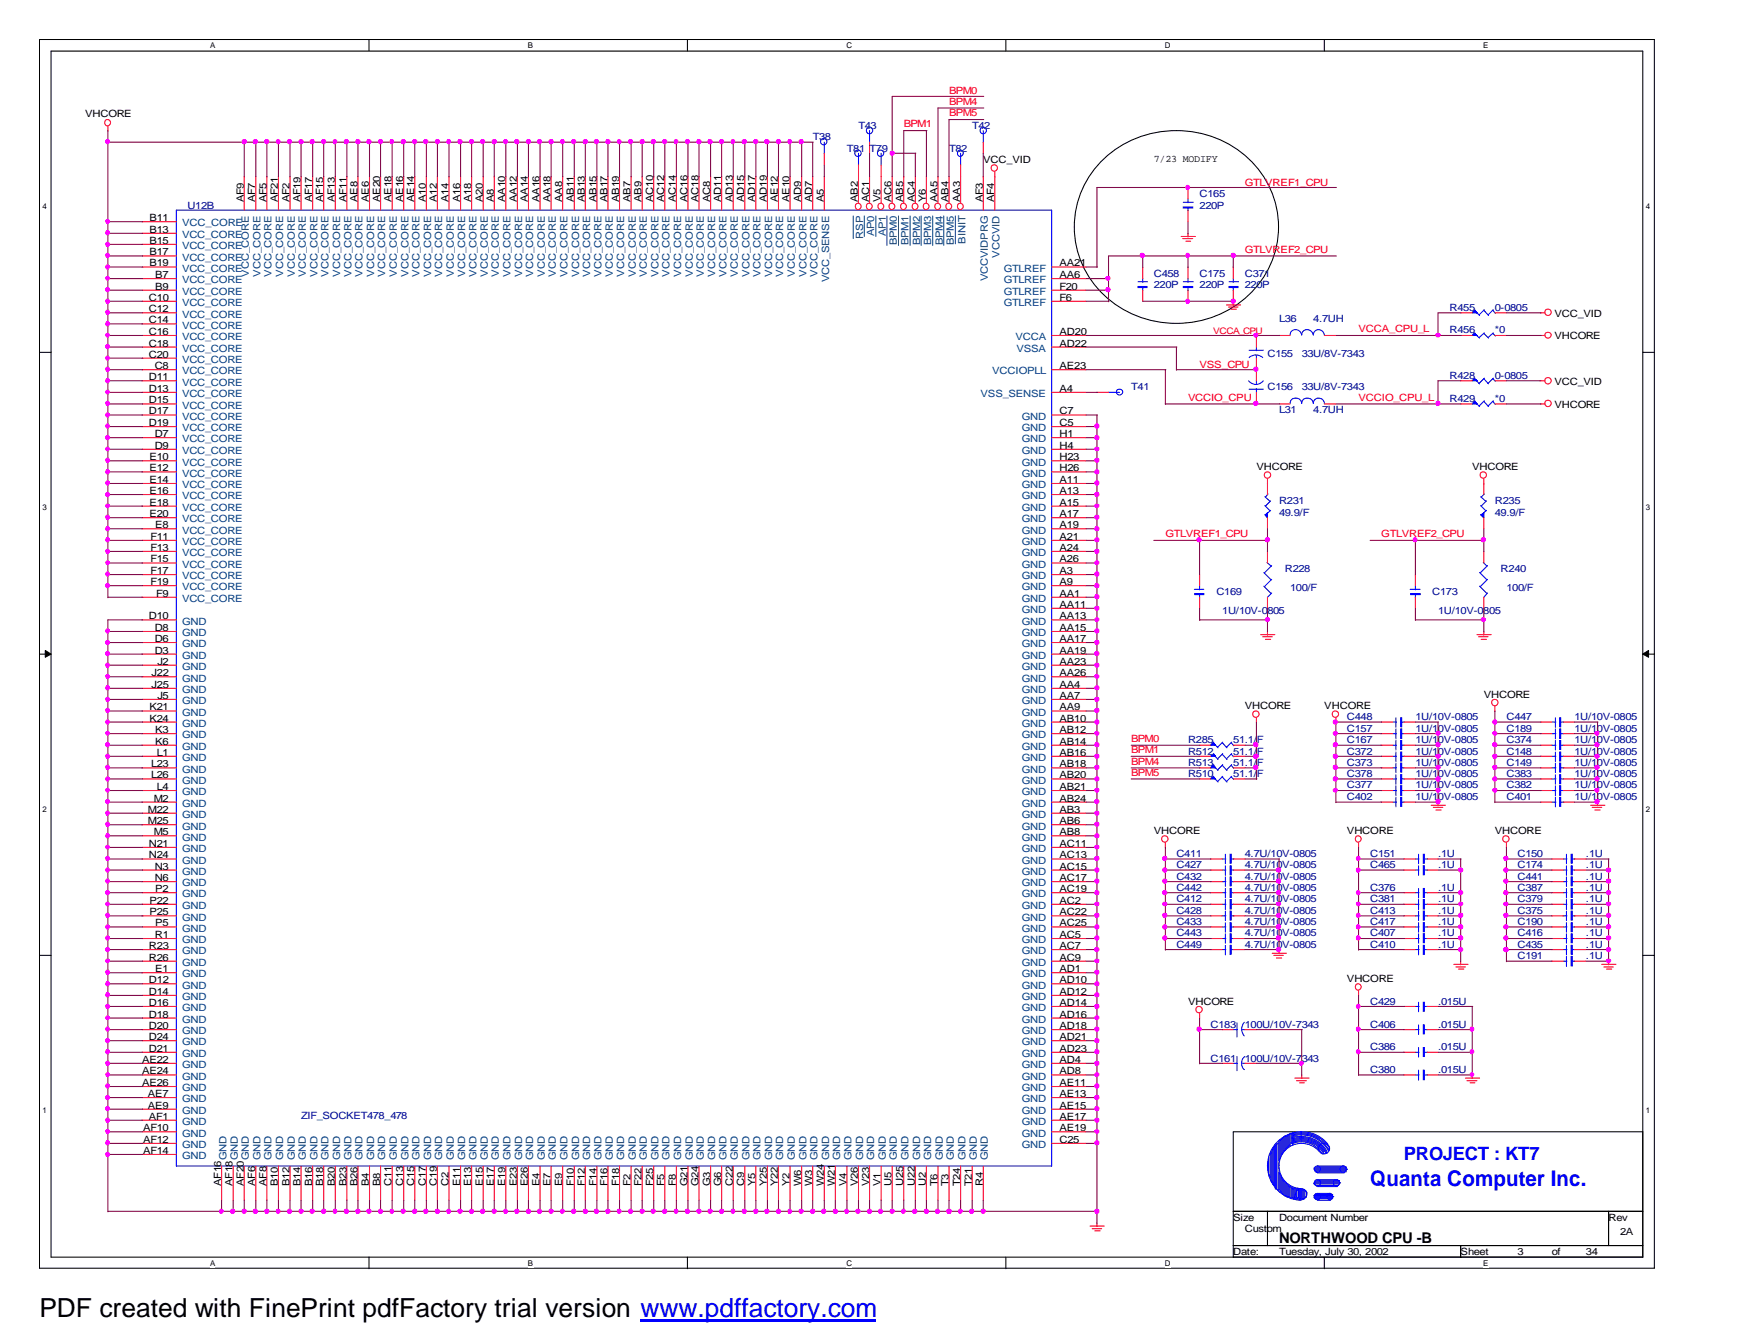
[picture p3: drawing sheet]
<svg xmlns="http://www.w3.org/2000/svg" width="279mm" height="216mm" viewBox="0 0 279 216" stroke-linecap="round" stroke-linejoin="round" font-family="sans-serif">
<defs><g id="words">
<text font-size="4.2" x="6.3" y="211.7">PDF created with FinePrint pdfFactory trial version www.pdffactory.com</text>
<text font-size="3.5" fill="#00f" x="220.4" y="190.7">Quanta Computer Inc.</text>
<text font-size="3" fill="#00f" x="225.8" y="186.5">PROJECT : KT7</text>
<text font-size="2.4" x="205.7" y="199.9">NORTHWOOD CPU -B</text>
<g font-size="1.6" fill="#f00">
<text x="152.7" y="16.8">BPM4</text>
<text x="152.7" y="15.1">BPM0</text>
<text x="145.4" y="20.5">BPM1</text>
<text x="152.7" y="18.7">BPM5</text>
<text x="200.2" y="29.9">GTLVREF1_CPU</text>
<text x="200.2" y="40.6">GTLVREF2_CPU</text>
<text x="218.5" y="53.4">VCCA_CPU_L</text>
<text x="193" y="59.1">VSS_CPU</text>
<text x="191.1" y="64.4">VCCIO_CPU</text>
<text x="218.5" y="64.4">VCCIO_CPU_L</text>
<text x="187.5" y="86.4">GTLVREF1_CPU</text>
<text x="222.2" y="86.4">GTLVREF2_CPU</text>
<text x="181.9" y="119.3">BPM0</text>
<text x="181.9" y="121.1">BPM1</text>
<text x="181.9" y="122.9">BPM4</text>
<text x="181.9" y="124.8">BPM5</text>
</g>
<g font-size="1.6">
<text x="13.7" y="18.9">VHCORE</text>
<text x="158.2" y="26.2">VCC_VID</text>
<text x="185.6" y="26">7/23 MODIFY</text>
<text x="24" y="35.6">B11</text>
<text x="39.2" y="32.5" transform="rotate(-90 39.2 32.5)">AF9</text>
<text x="41.1" y="32.5" transform="rotate(-90 41.1 32.5)">AF7</text>
<text x="42.8" y="32.5" transform="rotate(-90 42.8 32.5)">AF5</text>
<text x="44.7" y="32.5" transform="rotate(-90 44.7 32.5)">AF21</text>
<text x="46.6" y="32.5" transform="rotate(-90 46.6 32.5)">AF2</text>
<text x="48.3" y="32.5" transform="rotate(-90 48.3 32.5)">AF19</text>
<text x="50.2" y="32.5" transform="rotate(-90 50.2 32.5)">AF17</text>
<text x="52" y="32.5" transform="rotate(-90 52 32.5)">AF15</text>
<text x="53.8" y="32.5" transform="rotate(-90 53.8 32.5)">AF13</text>
<text x="55.7" y="32.5" transform="rotate(-90 55.7 32.5)">AF11</text>
<text x="57.5" y="32.5" transform="rotate(-90 57.5 32.5)">AE8</text>
<text x="59.4" y="32.5" transform="rotate(-90 59.4 32.5)">AE6</text>
<text x="61.1" y="32.5" transform="rotate(-90 61.1 32.5)">AE20</text>
<text x="63" y="32.5" transform="rotate(-90 63 32.5)">AE18</text>
<text x="64.9" y="32.5" transform="rotate(-90 64.9 32.5)">AE16</text>
<text x="66.6" y="32.5" transform="rotate(-90 66.6 32.5)">AE14</text>
<text x="68.5" y="32.5" transform="rotate(-90 68.5 32.5)">A10</text>
<text x="70.3" y="32.5" transform="rotate(-90 70.3 32.5)">A12</text>
<text x="72.1" y="32.5" transform="rotate(-90 72.1 32.5)">A14</text>
<text x="74" y="32.5" transform="rotate(-90 74 32.5)">A16</text>
<text x="75.8" y="32.5" transform="rotate(-90 75.8 32.5)">A18</text>
<text x="77.6" y="32.5" transform="rotate(-90 77.6 32.5)">A20</text>
<text x="79.4" y="32.5" transform="rotate(-90 79.4 32.5)">A8</text>
<text x="81.3" y="32.5" transform="rotate(-90 81.3 32.5)">AA10</text>
<text x="83.1" y="32.5" transform="rotate(-90 83.1 32.5)">AA12</text>
<text x="84.9" y="32.5" transform="rotate(-90 84.9 32.5)">AA14</text>
<text x="86.8" y="32.5" transform="rotate(-90 86.8 32.5)">AA16</text>
<text x="88.6" y="32.5" transform="rotate(-90 88.6 32.5)">AA18</text>
<text x="90.4" y="32.5" transform="rotate(-90 90.4 32.5)">AA8</text>
<text x="92.3" y="32.5" transform="rotate(-90 92.3 32.5)">AB11</text>
<text x="94.1" y="32.5" transform="rotate(-90 94.1 32.5)">AB13</text>
<text x="95.9" y="32.5" transform="rotate(-90 95.9 32.5)">AB15</text>
<text x="97.7" y="32.5" transform="rotate(-90 97.7 32.5)">AB17</text>
<text x="99.6" y="32.5" transform="rotate(-90 99.6 32.5)">AB19</text>
<text x="101.4" y="32.5" transform="rotate(-90 101.4 32.5)">AB7</text>
<text x="103.2" y="32.5" transform="rotate(-90 103.2 32.5)">AB9</text>
<text x="105.1" y="32.5" transform="rotate(-90 105.1 32.5)">AC10</text>
<text x="106.8" y="32.5" transform="rotate(-90 106.8 32.5)">AC12</text>
<text x="108.7" y="32.5" transform="rotate(-90 108.7 32.5)">AC14</text>
<text x="110.6" y="32.5" transform="rotate(-90 110.6 32.5)">AC16</text>
<text x="112.4" y="32.5" transform="rotate(-90 112.4 32.5)">AC18</text>
<text x="114.2" y="32.5" transform="rotate(-90 114.2 32.5)">AC8</text>
<text x="116" y="32.5" transform="rotate(-90 116 32.5)">AD11</text>
<text x="117.9" y="32.5" transform="rotate(-90 117.9 32.5)">AD13</text>
<text x="119.7" y="32.5" transform="rotate(-90 119.7 32.5)">AD15</text>
<text x="121.5" y="32.5" transform="rotate(-90 121.5 32.5)">AD17</text>
<text x="123.4" y="32.5" transform="rotate(-90 123.4 32.5)">AD19</text>
<text x="125.1" y="32.5" transform="rotate(-90 125.1 32.5)">AE12</text>
<text x="127" y="32.5" transform="rotate(-90 127 32.5)">AE10</text>
<text x="128.9" y="32.5" transform="rotate(-90 128.9 32.5)">AD9</text>
<text x="130.6" y="32.5" transform="rotate(-90 130.6 32.5)">AD7</text>
<text x="132.5" y="32.5" transform="rotate(-90 132.5 32.5)">A5</text>
<text x="138" y="32.5" transform="rotate(-90 138 32.5)">AB2</text>
<text x="139.8" y="32.5" transform="rotate(-90 139.8 32.5)">AC1</text>
<text x="141.6" y="32.5" transform="rotate(-90 141.6 32.5)">V5</text>
<text x="143.4" y="32.5" transform="rotate(-90 143.4 32.5)">AC6</text>
<text x="145.3" y="32.5" transform="rotate(-90 145.3 32.5)">AB5</text>
<text x="147.2" y="32.5" transform="rotate(-90 147.2 32.5)">AC4</text>
<text x="148.9" y="32.5" transform="rotate(-90 148.9 32.5)">Y6</text>
<text x="150.8" y="32.5" transform="rotate(-90 150.8 32.5)">AA5</text>
<text x="152.6" y="32.5" transform="rotate(-90 152.6 32.5)">AB4</text>
<text x="154.4" y="32.5" transform="rotate(-90 154.4 32.5)">AA3</text>
<text x="158.1" y="32.5" transform="rotate(-90 158.1 32.5)">AF3</text>
<text x="159.9" y="32.5" transform="rotate(-90 159.9 32.5)">AF4</text>
<text x="24" y="37.4">B13</text>
<text x="24" y="39.2">B15</text>
<text x="24" y="41.1">B17</text>
<text x="24" y="42.8">B19</text>
<text x="25" y="44.7">B7</text>
<text x="25" y="46.6">B9</text>
<text x="170.4" y="42.8">AA21</text>
<text x="170.4" y="44.7">AA6</text>
<text x="170.4" y="46.6">F20</text>
<text x="24" y="48.3">C10</text>
<text x="24" y="50.2">C12</text>
<text x="24" y="52">C14</text>
<text x="24" y="53.8">C16</text>
<text x="170.4" y="53.8">AD20</text>
<text x="170.4" y="48.3">F6</text>
<text x="250" y="50.9">VCC_VID</text>
<text x="24" y="55.7">C18</text>
<text x="24" y="57.5">C20</text>
<text x="24.9" y="59.4">C8</text>
<text x="170.4" y="59.4">AE23</text>
<text x="170.4" y="55.7">AD22</text>
<text x="250" y="54.5">VHCORE</text>
<text x="24" y="61.1">D11</text>
<text x="24" y="63">D13</text>
<text x="24" y="64.9">D15</text>
<text x="170.4" y="63">A4</text>
<text x="250" y="65.5">VHCORE</text>
<text x="250" y="61.9">VCC_VID</text>
<text x="24" y="66.6">D17</text>
<text x="24" y="68.5">D19</text>
<text x="24.9" y="70.3">D7</text>
<text x="170.4" y="70.3">H1</text>
<text x="170.4" y="68.5">C5</text>
<text x="170.4" y="66.6">C7</text>
<text x="24" y="74">E10</text>
<text x="24" y="75.8">E12</text>
<text x="24" y="77.6">E14</text>
<text x="24.9" y="72.1">D9</text>
<text x="170.4" y="72.1">H4</text>
<text x="170.4" y="74">H23</text>
<text x="170.4" y="75.8">H26</text>
<text x="170.4" y="77.6">A11</text>
<text x="202.1" y="75.6">VHCORE</text>
<text x="236.8" y="75.6">VHCORE</text>
<text x="24" y="79.4">E16</text>
<text x="24" y="81.3">E18</text>
<text x="24" y="83.1">E20</text>
<text x="170.4" y="79.4">A13</text>
<text x="170.4" y="81.3">A15</text>
<text x="170.4" y="83.1">A17</text>
<text x="24.2" y="86.8">F11</text>
<text x="24.2" y="88.6">F13</text>
<text x="25" y="84.9">E8</text>
<text x="170.4" y="84.9">A19</text>
<text x="170.4" y="86.8">A21</text>
<text x="170.4" y="88.6">A24</text>
<text x="24.2" y="90.4">F15</text>
<text x="24.2" y="92.3">F17</text>
<text x="24.2" y="94.1">F19</text>
<text x="25.1" y="95.9">F9</text>
<text x="170.4" y="90.4">A26</text>
<text x="170.4" y="92.3">A3</text>
<text x="170.4" y="94.1">A9</text>
<text x="170.4" y="95.9">AA1</text>
<text x="24" y="99.6">D10</text>
<text x="24.9" y="101.4">D8</text>
<text x="170.4" y="97.7">AA11</text>
<text x="170.4" y="99.6">AA13</text>
<text x="170.4" y="101.4">AA15</text>
<text x="24.9" y="105.1">D3</text>
<text x="24.9" y="103.2">D6</text>
<text x="25.3" y="106.8">J2</text>
<text x="170.4" y="103.2">AA17</text>
<text x="170.4" y="105.1">AA19</text>
<text x="170.4" y="106.8">AA23</text>
<text x="24.4" y="108.7">J22</text>
<text x="24.4" y="110.6">J25</text>
<text x="25.3" y="112.4">J5</text>
<text x="170.4" y="108.7">AA26</text>
<text x="170.4" y="110.6">AA4</text>
<text x="170.4" y="112.4">AA7</text>
<text x="200.2" y="114">VHCORE</text>
<text x="213" y="114">VHCORE</text>
<text x="238.7" y="112.2">VHCORE</text>
<text x="24" y="114.2">K21</text>
<text x="24" y="116">K24</text>
<text x="25" y="117.9">K3</text>
<text x="25" y="119.7">K6</text>
<text x="170.4" y="114.2">AA9</text>
<text x="170.4" y="116">AB10</text>
<text x="170.4" y="117.9">AB12</text>
<text x="170.4" y="119.7">AB14</text>
<text x="24.3" y="123.4">L23</text>
<text x="24.3" y="125.1">L26</text>
<text x="25.2" y="121.5">L1</text>
<text x="170.4" y="121.5">AB16</text>
<text x="170.4" y="123.4">AB18</text>
<text x="170.4" y="125.1">AB20</text>
<text x="23.8" y="130.6">M22</text>
<text x="24.7" y="128.9">M2</text>
<text x="25.2" y="127">L4</text>
<text x="170.4" y="127">AB21</text>
<text x="170.4" y="128.9">AB24</text>
<text x="170.4" y="130.6">AB3</text>
<text x="23.8" y="132.5">M25</text>
<text x="24" y="136.1">N21</text>
<text x="24.7" y="134.3">M5</text>
<text x="170.4" y="132.5">AB6</text>
<text x="170.4" y="134.3">AB8</text>
<text x="170.4" y="136.1">AC11</text>
<text x="185.6" y="134.1">VHCORE</text>
<text x="216.7" y="134.1">VHCORE</text>
<text x="240.5" y="134.1">VHCORE</text>
<text x="24" y="138">N24</text>
<text x="24.9" y="139.8">N3</text>
<text x="24.9" y="141.6">N6</text>
<text x="25" y="143.4">P2</text>
<text x="170.4" y="138">AC13</text>
<text x="170.4" y="139.8">AC15</text>
<text x="170.4" y="141.6">AC17</text>
<text x="170.4" y="143.4">AC19</text>
<text x="24" y="145.3">P22</text>
<text x="24" y="147.2">P25</text>
<text x="25" y="148.9">P5</text>
<text x="170.4" y="145.3">AC2</text>
<text x="170.4" y="147.2">AC22</text>
<text x="170.4" y="148.9">AC25</text>
<text x="24" y="152.6">R23</text>
<text x="24" y="154.4">R26</text>
<text x="24.9" y="150.8">R1</text>
<text x="170.4" y="150.8">AC5</text>
<text x="170.4" y="152.6">AC7</text>
<text x="170.4" y="154.4">AC9</text>
<text x="24" y="158.1">D12</text>
<text x="24" y="159.9">D14</text>
<text x="24" y="161.7">D16</text>
<text x="25" y="156.3">E1</text>
<text x="170.4" y="156.3">AD1</text>
<text x="170.4" y="158.1">AD10</text>
<text x="170.4" y="159.9">AD12</text>
<text x="170.4" y="161.7">AD14</text>
<text x="191.1" y="161.5">VHCORE</text>
<text x="216.7" y="157.9">VHCORE</text>
<text x="24" y="163.6">D18</text>
<text x="24" y="165.4">D20</text>
<text x="24" y="167.2">D24</text>
<text x="170.4" y="163.6">AD16</text>
<text x="170.4" y="165.4">AD18</text>
<text x="170.4" y="167.2">AD21</text>
<text x="22.9" y="170.9">AE22</text>
<text x="22.9" y="172.7">AE24</text>
<text x="24" y="169.1">D21</text>
<text x="170.4" y="169.1">AD23</text>
<text x="170.4" y="170.9">AD4</text>
<text x="170.4" y="172.7">AD8</text>
<text x="22.9" y="174.6">AE26</text>
<text x="23.8" y="176.4">AE7</text>
<text x="23.8" y="178.2">AE9</text>
<text x="170.4" y="174.6">AE11</text>
<text x="170.4" y="176.4">AE13</text>
<text x="170.4" y="178.2">AE15</text>
<text x="23" y="181.9">AF10</text>
<text x="23" y="183.7">AF12</text>
<text x="23" y="185.5">AF14</text>
<text x="24" y="180">AF1</text>
<text x="170.4" y="180">AE17</text>
<text x="170.4" y="181.9">AE19</text>
<text x="170.4" y="183.7">C25</text>
<text x="35.6" y="190.7" transform="rotate(-90 35.6 190.7)">AF16</text>
<text x="37.4" y="190.7" transform="rotate(-90 37.4 190.7)">AF18</text>
<text x="39.2" y="190.7" transform="rotate(-90 39.2 190.7)">AF20</text>
<text x="41.1" y="190.7" transform="rotate(-90 41.1 190.7)">AF6</text>
<text x="42.8" y="190.7" transform="rotate(-90 42.8 190.7)">AF8</text>
<text x="44.7" y="190.7" transform="rotate(-90 44.7 190.7)">B10</text>
<text x="46.6" y="190.7" transform="rotate(-90 46.6 190.7)">B12</text>
<text x="48.3" y="190.7" transform="rotate(-90 48.3 190.7)">B14</text>
<text x="50.2" y="190.7" transform="rotate(-90 50.2 190.7)">B16</text>
<text x="52" y="190.7" transform="rotate(-90 52 190.7)">B18</text>
<text x="53.8" y="190.7" transform="rotate(-90 53.8 190.7)">B20</text>
<text x="55.7" y="190.7" transform="rotate(-90 55.7 190.7)">B23</text>
<text x="57.5" y="190.7" transform="rotate(-90 57.5 190.7)">B26</text>
<text x="59.4" y="190.7" transform="rotate(-90 59.4 190.7)">B4</text>
<text x="61.1" y="190.7" transform="rotate(-90 61.1 190.7)">B8</text>
<text x="63" y="190.7" transform="rotate(-90 63 190.7)">C11</text>
<text x="64.9" y="190.7" transform="rotate(-90 64.9 190.7)">C13</text>
<text x="66.6" y="190.7" transform="rotate(-90 66.6 190.7)">C15</text>
<text x="68.5" y="190.7" transform="rotate(-90 68.5 190.7)">C17</text>
<text x="70.3" y="190.7" transform="rotate(-90 70.3 190.7)">C19</text>
<text x="72.1" y="190.7" transform="rotate(-90 72.1 190.7)">C2</text>
<text x="74" y="190.7" transform="rotate(-90 74 190.7)">E11</text>
<text x="75.8" y="190.7" transform="rotate(-90 75.8 190.7)">E13</text>
<text x="77.6" y="190.7" transform="rotate(-90 77.6 190.7)">E15</text>
<text x="79.4" y="190.7" transform="rotate(-90 79.4 190.7)">E17</text>
<text x="81.3" y="190.7" transform="rotate(-90 81.3 190.7)">E19</text>
<text x="83.1" y="190.7" transform="rotate(-90 83.1 190.7)">E23</text>
<text x="84.9" y="190.7" transform="rotate(-90 84.9 190.7)">E26</text>
<text x="86.8" y="190.7" transform="rotate(-90 86.8 190.7)">E4</text>
<text x="88.6" y="190.7" transform="rotate(-90 88.6 190.7)">E7</text>
<text x="90.4" y="190.7" transform="rotate(-90 90.4 190.7)">E9</text>
<text x="92.3" y="190.7" transform="rotate(-90 92.3 190.7)">F10</text>
<text x="94.1" y="190.7" transform="rotate(-90 94.1 190.7)">F12</text>
<text x="95.9" y="190.7" transform="rotate(-90 95.9 190.7)">F14</text>
<text x="97.7" y="190.7" transform="rotate(-90 97.7 190.7)">F16</text>
<text x="99.6" y="190.7" transform="rotate(-90 99.6 190.7)">F18</text>
<text x="101.4" y="190.7" transform="rotate(-90 101.4 190.7)">F2</text>
<text x="103.2" y="190.7" transform="rotate(-90 103.2 190.7)">F22</text>
<text x="105.1" y="190.7" transform="rotate(-90 105.1 190.7)">F25</text>
<text x="106.8" y="190.7" transform="rotate(-90 106.8 190.7)">F5</text>
<text x="108.7" y="190.7" transform="rotate(-90 108.7 190.7)">F8</text>
<text x="110.6" y="190.7" transform="rotate(-90 110.6 190.7)">G21</text>
<text x="112.4" y="190.7" transform="rotate(-90 112.4 190.7)">G24</text>
<text x="114.2" y="190.7" transform="rotate(-90 114.2 190.7)">G3</text>
<text x="116" y="190.7" transform="rotate(-90 116 190.7)">G6</text>
<text x="117.9" y="190.7" transform="rotate(-90 117.9 190.7)">C22</text>
<text x="119.7" y="190.7" transform="rotate(-90 119.7 190.7)">C9</text>
<text x="121.5" y="190.7" transform="rotate(-90 121.5 190.7)">Y5</text>
<text x="123.4" y="190.7" transform="rotate(-90 123.4 190.7)">Y25</text>
<text x="125.1" y="190.7" transform="rotate(-90 125.1 190.7)">Y22</text>
<text x="127" y="190.7" transform="rotate(-90 127 190.7)">Y2</text>
<text x="128.9" y="190.7" transform="rotate(-90 128.9 190.7)">W6</text>
<text x="130.6" y="190.7" transform="rotate(-90 130.6 190.7)">W3</text>
<text x="132.5" y="190.7" transform="rotate(-90 132.5 190.7)">W24</text>
<text x="134.3" y="190.7" transform="rotate(-90 134.3 190.7)">W21</text>
<text x="136.1" y="190.7" transform="rotate(-90 136.1 190.7)">V4</text>
<text x="138" y="190.7" transform="rotate(-90 138 190.7)">V26</text>
<text x="139.8" y="190.7" transform="rotate(-90 139.8 190.7)">V23</text>
<text x="141.6" y="190.7" transform="rotate(-90 141.6 190.7)">V1</text>
<text x="143.4" y="190.7" transform="rotate(-90 143.4 190.7)">U5</text>
<text x="145.3" y="190.7" transform="rotate(-90 145.3 190.7)">U25</text>
<text x="147.2" y="190.7" transform="rotate(-90 147.2 190.7)">U22</text>
<text x="148.9" y="190.7" transform="rotate(-90 148.9 190.7)">U2</text>
<text x="150.8" y="190.7" transform="rotate(-90 150.8 190.7)">T6</text>
<text x="152.6" y="190.7" transform="rotate(-90 152.6 190.7)">T3</text>
<text x="154.4" y="190.7" transform="rotate(-90 154.4 190.7)">T24</text>
<text x="156.3" y="190.7" transform="rotate(-90 156.3 190.7)">T21</text>
<text x="158.1" y="190.7" transform="rotate(-90 158.1 190.7)">R4</text>
<text x="198.4" y="196.3">Size</text>
<text x="205.7" y="196.3">Document Number</text>
<text x="258.7" y="196.3">Rev</text>
<text x="198.4" y="201.8">Date:</text>
<text x="200.2" y="198.1">Custom</text>
<text x="205.7" y="201.8">Tuesday, July 30, 2002</text>
<text x="234.9" y="201.8">Sheet</text>
<text x="244.1" y="201.8">3</text>
<text x="249.6" y="201.8">of</text>
<text x="255.1" y="201.8">34</text>
<text x="260.6" y="198.5">2A</text>
</g>
<g font-size="1.6" fill="#000080">
<text x="130.7" y="22.5">T38</text>
<text x="138.1" y="20.7">T43</text>
<text x="156.4" y="20.7">T42</text>
<text x="136.2" y="24.4">T81 T79</text>
<text x="152.7" y="24.4">T82</text>
<text x="30.1" y="33.5">U12B</text>
<text x="193" y="33.5">220P</text>
<text x="193" y="31.7">C165</text>
<text x="185.6" y="46.3">220P</text>
<text x="185.6" y="44.4">C458</text>
<text x="193" y="46.3">220P</text>
<text x="193" y="44.4">C175</text>
<text x="200.2" y="46.3">220P</text>
<text x="200.2" y="44.4">C371</text>
<text x="205.7" y="51.8">L36</text>
<text x="211.2" y="51.8">4.7UH</text>
<text x="233.2" y="53.6">R456</text>
<text x="233.2" y="50">R455</text>
<text x="240.5" y="53.6">*0</text>
<text x="240.5" y="50">0-0805</text>
<text x="203.9" y="57.3">C155</text>
<text x="209.4" y="57.3">33U/8V-7343</text>
<text x="181.9" y="62.7">T41</text>
<text x="203.9" y="62.7">C156</text>
<text x="209.4" y="62.7">33U/8V-7343</text>
<text x="233.2" y="61">R428</text>
<text x="233.2" y="64.6">R429</text>
<text x="240.5" y="61">0-0805</text>
<text x="240.5" y="64.6">*0</text>
<text x="205.7" y="66.5">L31</text>
<text x="211.2" y="66.5">4.7UH</text>
<text x="205.7" y="81">R231</text>
<text x="205.7" y="82.9">49.9/F</text>
<text x="240.5" y="81">R235</text>
<text x="240.5" y="82.9">49.9/F</text>
<text x="195.7" y="95.7">C169</text>
<text x="206.7" y="92">R228</text>
<text x="207.5" y="95">100/F</text>
<text x="230.4" y="95.7">C173</text>
<text x="241.4" y="92">R240</text>
<text x="242.3" y="95">100/F</text>
<text x="196.6" y="98.6">1U/10V-0805</text>
<text x="231.3" y="98.6">1U/10V-0805</text>
<text x="191.1" y="119.5">R285</text>
<text x="198.4" y="119.5">51.1/F</text>
<text x="216.7" y="115.8">C448</text>
<text x="216.7" y="119.5">C167</text>
<text x="216.7" y="117.6">C157</text>
<text x="227.7" y="115.8">1U/10V-0805</text>
<text x="227.7" y="119.5">1U/10V-0805</text>
<text x="227.7" y="117.6">1U/10V-0805</text>
<text x="242.3" y="119.5">C374</text>
<text x="242.3" y="117.6">C189</text>
<text x="242.3" y="115.8">C447</text>
<text x="253.2" y="119.5">1U/10V-0805</text>
<text x="253.2" y="117.6">1U/10V-0805</text>
<text x="253.2" y="115.8">1U/10V-0805</text>
<text x="191.1" y="123.1">R513</text>
<text x="191.1" y="125">R510</text>
<text x="191.1" y="121.3">R512</text>
<text x="198.4" y="123.1">51.1/F</text>
<text x="198.4" y="125">51.1/F</text>
<text x="198.4" y="121.3">51.1/F</text>
<text x="216.7" y="123.1">C373</text>
<text x="216.7" y="121.3">C372</text>
<text x="216.7" y="125">C378</text>
<text x="227.7" y="123.1">1U/10V-0805</text>
<text x="227.7" y="121.3">1U/10V-0805</text>
<text x="227.7" y="125">1U/10V-0805</text>
<text x="242.3" y="121.3">C148</text>
<text x="242.3" y="123.1">C149</text>
<text x="242.3" y="125">C383</text>
<text x="253.2" y="121.3">1U/10V-0805</text>
<text x="253.2" y="123.1">1U/10V-0805</text>
<text x="253.2" y="125">1U/10V-0805</text>
<text x="216.7" y="126.7">C377</text>
<text x="216.7" y="128.6">C402</text>
<text x="227.7" y="126.7">1U/10V-0805</text>
<text x="227.7" y="128.6">1U/10V-0805</text>
<text x="242.3" y="128.6">C401</text>
<text x="242.3" y="126.7">C382</text>
<text x="253.2" y="128.6">1U/10V-0805</text>
<text x="253.2" y="126.7">1U/10V-0805</text>
<text x="189.2" y="137.8">C411</text>
<text x="200.2" y="137.8">4.7U/10V-0805</text>
<text x="220.4" y="137.8">C151</text>
<text x="231.3" y="137.8">.1U</text>
<text x="244.1" y="137.8">C150</text>
<text x="255.1" y="137.8">.1U</text>
<text x="189.2" y="139.6">C427</text>
<text x="189.2" y="141.4">C432</text>
<text x="189.2" y="143.3">C442</text>
<text x="200.2" y="139.6">4.7U/10V-0805</text>
<text x="200.2" y="141.4">4.7U/10V-0805</text>
<text x="200.2" y="143.3">4.7U/10V-0805</text>
<text x="220.4" y="143.3">C376</text>
<text x="220.4" y="139.6">C465</text>
<text x="231.3" y="143.3">.1U</text>
<text x="231.3" y="139.6">.1U</text>
<text x="244.1" y="143.3">C387</text>
<text x="244.1" y="139.6">C174</text>
<text x="244.1" y="141.4">C441</text>
<text x="255.1" y="143.3">.1U</text>
<text x="255.1" y="139.6">.1U</text>
<text x="255.1" y="141.4">.1U</text>
<text x="189.2" y="146.9">C428</text>
<text x="189.2" y="145">C412</text>
<text x="189.2" y="148.8">C433</text>
<text x="200.2" y="146.9">4.7U/10V-0805</text>
<text x="200.2" y="145">4.7U/10V-0805</text>
<text x="200.2" y="148.8">4.7U/10V-0805</text>
<text x="220.4" y="145">C381</text>
<text x="220.4" y="146.9">C413</text>
<text x="220.4" y="148.8">C417</text>
<text x="231.3" y="145">.1U</text>
<text x="231.3" y="146.9">.1U</text>
<text x="231.3" y="148.8">.1U</text>
<text x="244.1" y="148.8">C190</text>
<text x="244.1" y="145">C379</text>
<text x="244.1" y="146.9">C375</text>
<text x="255.1" y="148.8">.1U</text>
<text x="255.1" y="145">.1U</text>
<text x="255.1" y="146.9">.1U</text>
<text x="189.2" y="152.4">C449</text>
<text x="189.2" y="150.5">C443</text>
<text x="200.2" y="152.4">4.7U/10V-0805</text>
<text x="200.2" y="150.5">4.7U/10V-0805</text>
<text x="220.4" y="152.4">C410</text>
<text x="220.4" y="150.5">C407</text>
<text x="231.3" y="152.4">.1U</text>
<text x="231.3" y="150.5">.1U</text>
<text x="244.1" y="152.4">C435</text>
<text x="244.1" y="154.2">C191</text>
<text x="244.1" y="150.5">C416</text>
<text x="255.1" y="152.4">.1U</text>
<text x="255.1" y="154.2">.1U</text>
<text x="255.1" y="150.5">.1U</text>
<text x="220.4" y="161.5">C429</text>
<text x="231.3" y="161.5">.015U</text>
<text x="194.7" y="165.2">C183</text>
<text x="200.2" y="165.2">100U/10V-7343</text>
<text x="220.4" y="165.2">C406</text>
<text x="231.3" y="165.2">.015U</text>
<text x="194.7" y="170.7">C161</text>
<text x="200.2" y="170.7">100U/10V-7343</text>
<text x="220.4" y="172.5">C380</text>
<text x="220.4" y="168.8">C386</text>
<text x="231.3" y="172.5">.015U</text>
<text x="231.3" y="168.8">.015U</text>
<text x="48.4" y="179.8">ZIF_SOCKET478_478</text>
</g>
<g font-size="1.6" fill="#004080">
<text x="29.3" y="36.4">VCC_CORE</text>
<text x="29.3" y="38.3">VCC_CORE</text>
<text x="29.3" y="40">VCC_CORE</text>
<text x="29.3" y="41.9">VCC_CORE</text>
<text x="138.9" y="38.4" transform="rotate(-90 138.9 38.4)">RSP</text>
<text x="140.6" y="38" transform="rotate(-90 140.6 38)">AP0</text>
<text x="142.5" y="38" transform="rotate(-90 142.5 38)">AP1</text>
<text x="144.3" y="39.5" transform="rotate(-90 144.3 39.5)">BPM0</text>
<text x="146.1" y="39.5" transform="rotate(-90 146.1 39.5)">BPM1</text>
<text x="148" y="39.5" transform="rotate(-90 148 39.5)">BPM2</text>
<text x="149.8" y="39.5" transform="rotate(-90 149.8 39.5)">BPM3</text>
<text x="151.6" y="39.5" transform="rotate(-90 151.6 39.5)">BPM4</text>
<text x="153.4" y="39.5" transform="rotate(-90 153.4 39.5)">BPM5</text>
<text x="155.3" y="39.2" transform="rotate(-90 155.3 39.2)">BINIT</text>
<text x="160.8" y="41.4" transform="rotate(-90 160.8 41.4)">VCCVID</text>
<text x="29.3" y="43.7">VCC_CORE</text>
<text x="29.3" y="45.6">VCC_CORE</text>
<text x="29.3" y="47.4">VCC_CORE</text>
<text x="40" y="44.4" transform="rotate(-90 40 44.4)">VCC_CORE</text>
<text x="41.9" y="44.4" transform="rotate(-90 41.9 44.4)">VCC_CORE</text>
<text x="43.7" y="44.4" transform="rotate(-90 43.7 44.4)">VCC_CORE</text>
<text x="45.6" y="44.4" transform="rotate(-90 45.6 44.4)">VCC_CORE</text>
<text x="47.4" y="44.4" transform="rotate(-90 47.4 44.4)">VCC_CORE</text>
<text x="49.2" y="44.4" transform="rotate(-90 49.2 44.4)">VCC_CORE</text>
<text x="51.1" y="44.4" transform="rotate(-90 51.1 44.4)">VCC_CORE</text>
<text x="52.8" y="44.4" transform="rotate(-90 52.8 44.4)">VCC_CORE</text>
<text x="54.7" y="44.4" transform="rotate(-90 54.7 44.4)">VCC_CORE</text>
<text x="56.6" y="44.4" transform="rotate(-90 56.6 44.4)">VCC_CORE</text>
<text x="58.3" y="44.4" transform="rotate(-90 58.3 44.4)">VCC_CORE</text>
<text x="60.2" y="44.4" transform="rotate(-90 60.2 44.4)">VCC_CORE</text>
<text x="62" y="44.4" transform="rotate(-90 62 44.4)">VCC_CORE</text>
<text x="63.8" y="44.4" transform="rotate(-90 63.8 44.4)">VCC_CORE</text>
<text x="65.7" y="44.4" transform="rotate(-90 65.7 44.4)">VCC_CORE</text>
<text x="67.5" y="44.4" transform="rotate(-90 67.5 44.4)">VCC_CORE</text>
<text x="69.3" y="44.4" transform="rotate(-90 69.3 44.4)">VCC_CORE</text>
<text x="71.1" y="44.4" transform="rotate(-90 71.1 44.4)">VCC_CORE</text>
<text x="73" y="44.4" transform="rotate(-90 73 44.4)">VCC_CORE</text>
<text x="74.8" y="44.4" transform="rotate(-90 74.8 44.4)">VCC_CORE</text>
<text x="76.6" y="44.4" transform="rotate(-90 76.6 44.4)">VCC_CORE</text>
<text x="78.5" y="44.4" transform="rotate(-90 78.5 44.4)">VCC_CORE</text>
<text x="80.3" y="44.4" transform="rotate(-90 80.3 44.4)">VCC_CORE</text>
<text x="82.1" y="44.4" transform="rotate(-90 82.1 44.4)">VCC_CORE</text>
<text x="84" y="44.4" transform="rotate(-90 84 44.4)">VCC_CORE</text>
<text x="85.8" y="44.4" transform="rotate(-90 85.8 44.4)">VCC_CORE</text>
<text x="87.6" y="44.4" transform="rotate(-90 87.6 44.4)">VCC_CORE</text>
<text x="89.4" y="44.4" transform="rotate(-90 89.4 44.4)">VCC_CORE</text>
<text x="91.3" y="44.4" transform="rotate(-90 91.3 44.4)">VCC_CORE</text>
<text x="93.1" y="44.4" transform="rotate(-90 93.1 44.4)">VCC_CORE</text>
<text x="94.9" y="44.4" transform="rotate(-90 94.9 44.4)">VCC_CORE</text>
<text x="96.8" y="44.4" transform="rotate(-90 96.8 44.4)">VCC_CORE</text>
<text x="98.6" y="44.4" transform="rotate(-90 98.6 44.4)">VCC_CORE</text>
<text x="100.4" y="44.4" transform="rotate(-90 100.4 44.4)">VCC_CORE</text>
<text x="102.3" y="44.4" transform="rotate(-90 102.3 44.4)">VCC_CORE</text>
<text x="104.1" y="44.4" transform="rotate(-90 104.1 44.4)">VCC_CORE</text>
<text x="105.9" y="44.4" transform="rotate(-90 105.9 44.4)">VCC_CORE</text>
<text x="107.7" y="44.4" transform="rotate(-90 107.7 44.4)">VCC_CORE</text>
<text x="109.6" y="44.4" transform="rotate(-90 109.6 44.4)">VCC_CORE</text>
<text x="111.4" y="44.4" transform="rotate(-90 111.4 44.4)">VCC_CORE</text>
<text x="113.2" y="44.4" transform="rotate(-90 113.2 44.4)">VCC_CORE</text>
<text x="115.1" y="44.4" transform="rotate(-90 115.1 44.4)">VCC_CORE</text>
<text x="116.8" y="44.4" transform="rotate(-90 116.8 44.4)">VCC_CORE</text>
<text x="118.7" y="44.4" transform="rotate(-90 118.7 44.4)">VCC_CORE</text>
<text x="120.6" y="44.4" transform="rotate(-90 120.6 44.4)">VCC_CORE</text>
<text x="122.3" y="44.4" transform="rotate(-90 122.3 44.4)">VCC_CORE</text>
<text x="124.2" y="44.4" transform="rotate(-90 124.2 44.4)">VCC_CORE</text>
<text x="126" y="44.4" transform="rotate(-90 126 44.4)">VCC_CORE</text>
<text x="127.8" y="44.4" transform="rotate(-90 127.8 44.4)">VCC_CORE</text>
<text x="129.7" y="44.4" transform="rotate(-90 129.7 44.4)">VCC_CORE</text>
<text x="131.5" y="44.4" transform="rotate(-90 131.5 44.4)">VCC_CORE</text>
<text x="133.3" y="45.4" transform="rotate(-90 133.3 45.4)">VCC_SENSE</text>
<text x="158.9" y="45.2" transform="rotate(-90 158.9 45.2)">VCCVIDPRG</text>
<text x="161.5" y="43.7">GTLREF</text>
<text x="161.5" y="45.6">GTLREF</text>
<text x="161.5" y="47.4">GTLREF</text>
<text x="29.3" y="49.2">VCC_CORE</text>
<text x="29.3" y="51.1">VCC_CORE</text>
<text x="29.3" y="52.8">VCC_CORE</text>
<text x="161.5" y="49.2">GTLREF</text>
<text x="29.3" y="54.7">VCC_CORE</text>
<text x="29.3" y="56.6">VCC_CORE</text>
<text x="29.3" y="58.3">VCC_CORE</text>
<text x="163.3" y="54.7">VCCA</text>
<text x="163.5" y="56.6">VSSA</text>
<text x="29.3" y="60.2">VCC_CORE</text>
<text x="29.3" y="62">VCC_CORE</text>
<text x="29.3" y="63.8">VCC_CORE</text>
<text x="29.3" y="65.7">VCC_CORE</text>
<text x="157.7" y="63.8">VSS_SENSE</text>
<text x="159.6" y="60.2">VCCIOPLL</text>
<text x="29.3" y="67.5">VCC_CORE</text>
<text x="29.3" y="69.3">VCC_CORE</text>
<text x="29.3" y="71.1">VCC_CORE</text>
<text x="164.3" y="71.1">GND</text>
<text x="164.3" y="69.3">GND</text>
<text x="164.3" y="67.5">GND</text>
<text x="29.3" y="73">VCC_CORE</text>
<text x="29.3" y="74.8">VCC_CORE</text>
<text x="29.3" y="76.6">VCC_CORE</text>
<text x="164.3" y="73">GND</text>
<text x="164.3" y="74.8">GND</text>
<text x="164.3" y="76.6">GND</text>
<text x="29.3" y="78.5">VCC_CORE</text>
<text x="29.3" y="80.3">VCC_CORE</text>
<text x="29.3" y="82.1">VCC_CORE</text>
<text x="29.3" y="84">VCC_CORE</text>
<text x="164.3" y="78.5">GND</text>
<text x="164.3" y="80.3">GND</text>
<text x="164.3" y="82.1">GND</text>
<text x="164.3" y="84">GND</text>
<text x="29.3" y="85.8">VCC_CORE</text>
<text x="29.3" y="87.6">VCC_CORE</text>
<text x="29.3" y="89.4">VCC_CORE</text>
<text x="164.3" y="85.8">GND</text>
<text x="164.3" y="87.6">GND</text>
<text x="164.3" y="89.4">GND</text>
<text x="29.3" y="91.3">VCC_CORE</text>
<text x="29.3" y="93.1">VCC_CORE</text>
<text x="29.3" y="94.9">VCC_CORE</text>
<text x="164.3" y="91.3">GND</text>
<text x="164.3" y="93.1">GND</text>
<text x="164.3" y="94.9">GND</text>
<text x="29.3" y="96.8">VCC_CORE</text>
<text x="29.3" y="100.4">GND</text>
<text x="164.3" y="96.8">GND</text>
<text x="164.3" y="98.6">GND</text>
<text x="164.3" y="100.4">GND</text>
<text x="29.3" y="107.7">GND</text>
<text x="29.3" y="105.9">GND</text>
<text x="29.3" y="104.1">GND</text>
<text x="29.3" y="102.3">GND</text>
<text x="164.3" y="102.3">GND</text>
<text x="164.3" y="104.1">GND</text>
<text x="164.3" y="105.9">GND</text>
<text x="164.3" y="107.7">GND</text>
<text x="29.3" y="109.6">GND</text>
<text x="29.3" y="111.4">GND</text>
<text x="29.3" y="113.2">GND</text>
<text x="164.3" y="109.6">GND</text>
<text x="164.3" y="111.4">GND</text>
<text x="164.3" y="113.2">GND</text>
<text x="29.3" y="115.1">GND</text>
<text x="29.3" y="116.8">GND</text>
<text x="29.3" y="118.7">GND</text>
<text x="164.3" y="115.1">GND</text>
<text x="164.3" y="116.8">GND</text>
<text x="164.3" y="118.7">GND</text>
<text x="29.3" y="120.6">GND</text>
<text x="29.3" y="122.3">GND</text>
<text x="29.3" y="124.2">GND</text>
<text x="29.3" y="126">GND</text>
<text x="164.3" y="120.6">GND</text>
<text x="164.3" y="122.3">GND</text>
<text x="164.3" y="124.2">GND</text>
<text x="164.3" y="126">GND</text>
<text x="29.3" y="127.8">GND</text>
<text x="29.3" y="129.7">GND</text>
<text x="29.3" y="131.5">GND</text>
<text x="164.3" y="127.8">GND</text>
<text x="164.3" y="129.7">GND</text>
<text x="164.3" y="131.5">GND</text>
<text x="29.3" y="133.3">GND</text>
<text x="29.3" y="135.1">GND</text>
<text x="29.3" y="137">GND</text>
<text x="164.3" y="133.3">GND</text>
<text x="164.3" y="135.1">GND</text>
<text x="164.3" y="137">GND</text>
<text x="29.3" y="138.9">GND</text>
<text x="29.3" y="140.6">GND</text>
<text x="29.3" y="142.5">GND</text>
<text x="164.3" y="138.9">GND</text>
<text x="164.3" y="140.6">GND</text>
<text x="164.3" y="142.5">GND</text>
<text x="29.3" y="144.3">GND</text>
<text x="29.3" y="146.1">GND</text>
<text x="29.3" y="148">GND</text>
<text x="29.3" y="149.8">GND</text>
<text x="164.3" y="144.3">GND</text>
<text x="164.3" y="146.1">GND</text>
<text x="164.3" y="148">GND</text>
<text x="164.3" y="149.8">GND</text>
<text x="29.3" y="151.6">GND</text>
<text x="29.3" y="153.4">GND</text>
<text x="29.3" y="155.3">GND</text>
<text x="164.3" y="151.6">GND</text>
<text x="164.3" y="153.4">GND</text>
<text x="164.3" y="155.3">GND</text>
<text x="29.3" y="157.1">GND</text>
<text x="29.3" y="158.9">GND</text>
<text x="29.3" y="160.8">GND</text>
<text x="164.3" y="157.1">GND</text>
<text x="164.3" y="158.9">GND</text>
<text x="164.3" y="160.8">GND</text>
<text x="29.3" y="162.6">GND</text>
<text x="29.3" y="164.4">GND</text>
<text x="29.3" y="166.3">GND</text>
<text x="164.3" y="162.6">GND</text>
<text x="164.3" y="164.4">GND</text>
<text x="164.3" y="166.3">GND</text>
<text x="29.3" y="171.7">GND</text>
<text x="29.3" y="173.6">GND</text>
<text x="29.3" y="168.1">GND</text>
<text x="29.3" y="169.9">GND</text>
<text x="164.3" y="168.1">GND</text>
<text x="164.3" y="169.9">GND</text>
<text x="164.3" y="171.7">GND</text>
<text x="164.3" y="173.6">GND</text>
<text x="29.3" y="175.4">GND</text>
<text x="29.3" y="177.2">GND</text>
<text x="29.3" y="179.1">GND</text>
<text x="164.3" y="175.4">GND</text>
<text x="164.3" y="177.2">GND</text>
<text x="164.3" y="179.1">GND</text>
<text x="29.3" y="180.8">GND</text>
<text x="29.3" y="182.7">GND</text>
<text x="29.3" y="184.6">GND</text>
<text x="164.3" y="180.8">GND</text>
<text x="164.3" y="182.7">GND</text>
<text x="164.3" y="184.6">GND</text>
<text x="29.3" y="186.4">GND</text>
<text x="36.4" y="186.5" transform="rotate(-90 36.4 186.5)">GND</text>
<text x="38.3" y="186.5" transform="rotate(-90 38.3 186.5)">GND</text>
<text x="40" y="186.5" transform="rotate(-90 40 186.5)">GND</text>
<text x="41.9" y="186.5" transform="rotate(-90 41.9 186.5)">GND</text>
<text x="43.7" y="186.5" transform="rotate(-90 43.7 186.5)">GND</text>
<text x="45.6" y="186.5" transform="rotate(-90 45.6 186.5)">GND</text>
<text x="47.4" y="186.5" transform="rotate(-90 47.4 186.5)">GND</text>
<text x="49.2" y="186.5" transform="rotate(-90 49.2 186.5)">GND</text>
<text x="51.1" y="186.5" transform="rotate(-90 51.1 186.5)">GND</text>
<text x="52.8" y="186.5" transform="rotate(-90 52.8 186.5)">GND</text>
<text x="54.7" y="186.5" transform="rotate(-90 54.7 186.5)">GND</text>
<text x="56.6" y="186.5" transform="rotate(-90 56.6 186.5)">GND</text>
<text x="58.3" y="186.5" transform="rotate(-90 58.3 186.5)">GND</text>
<text x="60.2" y="186.5" transform="rotate(-90 60.2 186.5)">GND</text>
<text x="62" y="186.5" transform="rotate(-90 62 186.5)">GND</text>
<text x="63.8" y="186.5" transform="rotate(-90 63.8 186.5)">GND</text>
<text x="65.7" y="186.5" transform="rotate(-90 65.7 186.5)">GND</text>
<text x="67.5" y="186.5" transform="rotate(-90 67.5 186.5)">GND</text>
<text x="69.3" y="186.5" transform="rotate(-90 69.3 186.5)">GND</text>
<text x="71.1" y="186.5" transform="rotate(-90 71.1 186.5)">GND</text>
<text x="73" y="186.5" transform="rotate(-90 73 186.5)">GND</text>
<text x="74.8" y="186.5" transform="rotate(-90 74.8 186.5)">GND</text>
<text x="76.6" y="186.5" transform="rotate(-90 76.6 186.5)">GND</text>
<text x="78.5" y="186.5" transform="rotate(-90 78.5 186.5)">GND</text>
<text x="80.3" y="186.5" transform="rotate(-90 80.3 186.5)">GND</text>
<text x="82.1" y="186.5" transform="rotate(-90 82.1 186.5)">GND</text>
<text x="84" y="186.5" transform="rotate(-90 84 186.5)">GND</text>
<text x="85.8" y="186.5" transform="rotate(-90 85.8 186.5)">GND</text>
<text x="87.6" y="186.5" transform="rotate(-90 87.6 186.5)">GND</text>
<text x="89.4" y="186.5" transform="rotate(-90 89.4 186.5)">GND</text>
<text x="91.3" y="186.5" transform="rotate(-90 91.3 186.5)">GND</text>
<text x="93.1" y="186.5" transform="rotate(-90 93.1 186.5)">GND</text>
<text x="94.9" y="186.5" transform="rotate(-90 94.9 186.5)">GND</text>
<text x="96.8" y="186.5" transform="rotate(-90 96.8 186.5)">GND</text>
<text x="98.6" y="186.5" transform="rotate(-90 98.6 186.5)">GND</text>
<text x="100.4" y="186.5" transform="rotate(-90 100.4 186.5)">GND</text>
<text x="102.3" y="186.5" transform="rotate(-90 102.3 186.5)">GND</text>
<text x="104.1" y="186.5" transform="rotate(-90 104.1 186.5)">GND</text>
<text x="105.9" y="186.5" transform="rotate(-90 105.9 186.5)">GND</text>
<text x="107.7" y="186.5" transform="rotate(-90 107.7 186.5)">GND</text>
<text x="109.6" y="186.5" transform="rotate(-90 109.6 186.5)">GND</text>
<text x="111.4" y="186.5" transform="rotate(-90 111.4 186.5)">GND</text>
<text x="113.2" y="186.5" transform="rotate(-90 113.2 186.5)">GND</text>
<text x="115.1" y="186.5" transform="rotate(-90 115.1 186.5)">GND</text>
<text x="116.8" y="186.5" transform="rotate(-90 116.8 186.5)">GND</text>
<text x="118.7" y="186.5" transform="rotate(-90 118.7 186.5)">GND</text>
<text x="120.6" y="186.5" transform="rotate(-90 120.6 186.5)">GND</text>
<text x="122.3" y="186.5" transform="rotate(-90 122.3 186.5)">GND</text>
<text x="124.2" y="186.5" transform="rotate(-90 124.2 186.5)">GND</text>
<text x="126" y="186.5" transform="rotate(-90 126 186.5)">GND</text>
<text x="127.8" y="186.5" transform="rotate(-90 127.8 186.5)">GND</text>
<text x="129.7" y="186.5" transform="rotate(-90 129.7 186.5)">GND</text>
<text x="131.5" y="186.5" transform="rotate(-90 131.5 186.5)">GND</text>
<text x="133.3" y="186.5" transform="rotate(-90 133.3 186.5)">GND</text>
<text x="135.1" y="186.5" transform="rotate(-90 135.1 186.5)">GND</text>
<text x="137" y="186.5" transform="rotate(-90 137 186.5)">GND</text>
<text x="138.9" y="186.5" transform="rotate(-90 138.9 186.5)">GND</text>
<text x="140.6" y="186.5" transform="rotate(-90 140.6 186.5)">GND</text>
<text x="142.5" y="186.5" transform="rotate(-90 142.5 186.5)">GND</text>
<text x="144.3" y="186.5" transform="rotate(-90 144.3 186.5)">GND</text>
<text x="146.1" y="186.5" transform="rotate(-90 146.1 186.5)">GND</text>
<text x="148" y="186.5" transform="rotate(-90 148 186.5)">GND</text>
<text x="149.8" y="186.5" transform="rotate(-90 149.8 186.5)">GND</text>
<text x="151.6" y="186.5" transform="rotate(-90 151.6 186.5)">GND</text>
<text x="153.4" y="186.5" transform="rotate(-90 153.4 186.5)">GND</text>
<text x="155.3" y="186.5" transform="rotate(-90 155.3 186.5)">GND</text>
<text x="157.1" y="186.5" transform="rotate(-90 157.1 186.5)">GND</text>
<text x="158.9" y="186.5" transform="rotate(-90 158.9 186.5)">GND</text>
</g>
<text font-size="1.4" fill="#f00" x="195.2" y="53.8">VCCA_CPU</text>
<g font-size="1.3">
<text x="33.8" y="7.8">A</text>
<text x="84.9" y="7.8">B</text>
<text x="136.1" y="7.8">C</text>
<text x="187.4" y="7.8">D</text>
<text x="238.6" y="7.8">E</text>
<text x="6.9" y="33.6">4</text>
<text x="264.8" y="33.6">4</text>
<text x="6.9" y="82">3</text>
<text x="264.8" y="82">3</text>
<text x="6.9" y="130.6">2</text>
<text x="264.8" y="130.6">2</text>
<text x="6.9" y="179">1</text>
<text x="264.8" y="179">1</text>
<text x="33.8" y="203.5">A</text>
<text x="84.9" y="203.5">B</text>
<text x="136.1" y="203.5">C</text>
<text x="187.4" y="203.5">D</text>
<text x="238.6" y="203.5">E</text>
</g>
</g></defs>
<path d="M6.3 6.3h259.8v197.6h-259.8zM8.2 8.2h256v193.9h-256z" fill="none" stroke="#000" stroke-width=".17"/>
<g fill="#fff">
<path d="M33.8 6.6h.7v1.4h-.7z"/>
<path d="M33.8 202.4h.7v1.4h-.7z"/>
</g>
<path d="M59.4 6.3v1.9M59.4 202.1v1.9" fill="none" stroke="#000" stroke-width=".17"/>
<g fill="#fff">
<path d="M84.9 6.6h.9v1.4h-.9z"/>
<path d="M84.9 202.4h.9v1.4h-.9z"/>
</g>
<path d="M110.6 6.3v1.9M110.6 202.1v1.9" fill="none" stroke="#000" stroke-width=".17"/>
<g fill="#fff">
<path d="M136.1 6.6h1v1.4h-1z"/>
<path d="M136.1 202.4h1v1.4h-1z"/>
</g>
<path d="M161.8 6.3v1.9M161.8 202.1v1.9" fill="none" stroke="#000" stroke-width=".17"/>
<g fill="#fff">
<path d="M187.4 6.6h.9v1.4h-.9z"/>
<path d="M187.4 202.4h.9v1.4h-.9z"/>
</g>
<path d="M213 6.3v1.9M213 202.1v1.9" fill="none" stroke="#000" stroke-width=".17"/>
<g fill="#fff">
<path d="M238.6 6.6h.8v1.4h-.8z"/>
<path d="M238.6 202.4h.8v1.4h-.8z"/>
<path d="M6.9 32.4h.6v1.5h-.6z"/>
<path d="M264.8 32.4h.6v1.5h-.6z"/>
<path d="M6.9 80.9h.6v1.4h-.6z"/>
<path d="M264.8 80.9h.6v1.4h-.6z"/>
</g>
<path d="M6.3 56.6h1.9M264.2 56.6h1.9" fill="none" stroke="#000" stroke-width=".17"/>
<g fill="#fff">
<path d="M6.9 129.4h.6v1.4h-.6z"/>
<path d="M264.8 129.4h.6v1.4h-.6z"/>
</g>
<path d="M6.3 105.2h1.9M264.2 105.2h1.9" fill="none" stroke="#000" stroke-width=".17"/>
<g fill="#000" stroke="#000" stroke-width=".16">
<path d="M7.3 104.6l.9 .6-.9 .5z" fill-rule="evenodd"/>
<path d="M264.2 105.2l1-.6v1.1z" fill-rule="evenodd"/>
</g>
<g fill="#fff">
<path d="M6.9 177.8h.6v1.4h-.6z"/>
<path d="M264.8 177.8h.6v1.4h-.6z"/>
</g>
<path d="M177.6 25.5a17.1 17.1 0 0 1 26.1 3.6 15.1 15.1 0 0 1-6.6 21 16.9 16.9 0 0 1-23-7.6 15 15 0 0 1 3.5-17zM6.3 153.6h1.9M264.2 153.6h1.9M198.4 181.9h65.8v20.2h-65.8zM198.4 194.7h65.8M203.9 194.7v5.5M258.7 194.7v5.5M198.4 200.2h65.8M234.9 200.2v1.9" fill="none" stroke="#000" stroke-width=".17"/>
<g fill="none" stroke="#f00" stroke-width=".17">
<path d="M17.4 20.3v.8M22.9 35.6h5.5M22.9 37.5h5.5M22.9 39.3h5.5M39.3 28.4v5.4M41.1 28.4v5.4M42.9 28.4v5.4M44.8 28.4v5.4M46.7 28.4v5.4M48.4 28.4v5.4M50.3 28.4v5.4M52.1 28.4v5.4"/>
<path d="M53.9 28.4v5.4M55.8 28.4v5.4M57.6 28.4v5.4M59.4 28.4v5.4M61.2 28.4v5.4M63.1 28.4v5.4M64.9 28.4v5.4M66.7 28.4v5.4M68.6 28.4v5.4M70.4 28.4v5.4M72.2 28.4v5.4M74.1 28.4v5.4"/>
<path d="M75.9 28.4v5.4M77.7 28.4v5.4M79.5 28.4v5.4M81.4 28.4v5.4M83.2 28.4v5.4M85 28.4v5.4M86.9 28.4v5.4M88.6 28.4v5.4M90.5 28.4v5.4M92.4 28.4v5.4M94.1 28.4v5.4M96 28.4v5.4"/>
<path d="M97.8 28.4v5.4M99.7 28.4v5.4M101.5 28.4v5.4M103.3 28.4v5.4M105.2 28.4v5.4M106.9 28.4v5.4M108.8 28.4v5.4M110.7 28.4v5.4M112.4 28.4v5.4M114.3 28.4v5.4M116.1 28.4v5.4M117.9 28.4v5.4"/>
<path d="M119.8 28.4v5.4M121.6 28.4v5.4M123.4 28.4v5.4M125.2 28.4v5.4M127.1 28.4v5.4M128.9 28.4v5.4M130.7 28.4v5.4M132.6 24.6v1.9M132.6 28.4v5.4M138.1 26.5v6.2M139.9 22.9v1.7M139.9 28.4v4.3"/>
<path d="M141.7 26.5v6.2M143.5 28.4v4.3M145.4 28.4v4.3M147.2 28.4v4.3M149 28.4v4.3M150.9 28.4v4.3M152.7 28.4v4.3M154.5 26.5v6.2M158.2 22.9v1.7M158.2 28.4v5.4M160 27.6v6.2M190 38h2.3"/>
<path d="M190.2 38.4h1.7M190.8 38.8h.7M191.1 30.1v1.9M191.1 33.8v1.8M191.1 37.5v.6M22.9 53.9h5.5M22.9 50.3h5.5M22.9 59.4h5.5M22.9 55.8h5.5M22.9 41.1h5.5M22.9 42.9h5.5M22.9 44.8h5.5"/>
<path d="M22.9 46.7h5.5M22.9 48.4h5.5M22.9 52.1h5.5M22.9 57.6h5.5M169.2 53.9h5.5M169.2 59.4h5.5M169.2 55.8h5.5M169.2 42.9h5.5M169.2 44.8h5.5M169.2 46.7h5.5M169.2 48.4h5.5M183.8 42.9v1.9"/>
<path d="M183.8 46.7v1.7M191.1 42.9v1.9M191.1 46.7v1.7M197.3 49h2.3M197.6 49.4h1.5M198 49.7h.9M198.4 42.9v1.9M198.4 46.7v2.4M202.1 53.9v1.9M202.1 57.6v3.6M205.7 53.9h1.8M213 53.9h1.9"/>
<path d="M234.9 53.9h1.9M234.9 50.3h1.9M240.5 53.9h1.8M240.5 50.3h1.8M247.7 53.9h.8M247.7 50.3h.8M22.9 64.9h5.5M22.9 61.2h5.5M22.9 63.1h5.5M22.9 66.7h5.5M22.9 68.6h5.5M22.9 70.4h5.5"/>
<path d="M22.9 72.2h5.5M22.9 74.1h5.5M22.9 75.9h5.5M22.9 77.7h5.5M22.9 79.5h5.5M169.2 63.1h5.5M169.2 66.7h5.5M169.2 68.6h5.5M169.2 70.4h5.5M169.2 72.2h5.5M169.2 74.1h5.5M169.2 75.9h5.5"/>
<path d="M169.2 77.7h5.5M169.2 79.5h5.5M176.4 63.1h1.9M202.1 63.1v1.8M203.9 77v2.5M205.7 64.9h1.8M213 64.9h1.9M234.9 64.9h1.9M234.9 61.2h1.9M238.7 77v2.5M240.5 64.9h1.8M240.5 61.2h1.8"/>
<path d="M247.7 64.9h.8M247.7 61.2h.8M22.9 81.4h5.5M22.9 83.2h5.5M22.9 85h5.5M22.9 86.9h5.5M22.9 88.6h5.5M22.9 90.5h5.5M22.9 92.4h5.5M22.9 94.1h5.5M22.9 96h5.5M22.9 99.7h5.5"/>
<path d="M169.2 81.4h5.5M169.2 83.2h5.5M169.2 85h5.5M169.2 86.9h5.5M169.2 88.6h5.5M169.2 90.5h5.5M169.2 92.4h5.5M169.2 94.1h5.5M169.2 96h5.5M169.2 97.8h5.5M169.2 99.7h5.5M193 92.4v1.7"/>
<path d="M193 96v1.8M203.9 83.2v1.8M203.9 88.6v1.9M203.9 96v1.8M227.7 92.4v1.7M227.7 96v1.8M238.7 83.2v1.8M238.7 88.6v1.9M238.7 96v1.8M22.9 116.1h5.5M22.9 119.8h5.5M22.9 117.9h5.5"/>
<path d="M22.9 101.5h5.5M22.9 103.3h5.5M22.9 105.2h5.5M22.9 106.9h5.5M22.9 108.8h5.5M22.9 110.7h5.5M22.9 112.4h5.5M22.9 114.3h5.5M169.2 116.1h5.5M169.2 119.8h5.5M169.2 117.9h5.5M169.2 101.5h5.5"/>
<path d="M169.2 103.3h5.5M169.2 105.2h5.5M169.2 106.9h5.5M169.2 108.8h5.5M169.2 110.7h5.5M169.2 112.4h5.5M169.2 114.3h5.5M193 119.8h1.7M198.4 119.8h1.8M202.1 115.4v.8M202.8 102h2.3M203.1 102.4h1.5"/>
<path d="M203.5 102.8h.9M203.9 101.5v.6M214.9 115.4v.8M222.2 116.1h1.8M222.2 119.8h1.8M222.2 117.9h1.8M225.8 116.1h1.9M225.8 119.8h1.9M225.8 117.9h1.9M237.6 102h2.3M237.8 102.4h1.6M238.3 102.8h.8"/>
<path d="M238.7 101.5v.6M240.5 113.5v.9M247.8 116.1h1.8M247.8 119.8h1.8M247.8 117.9h1.8M251.5 116.1h1.7M251.5 119.8h1.7M251.5 117.9h1.7M22.9 139.9h5.5M22.9 128.9h5.5M22.9 123.4h5.5M22.9 138.1h5.5"/>
<path d="M22.9 127.1h5.5M22.9 121.6h5.5M22.9 125.2h5.5M22.9 130.7h5.5M22.9 132.6h5.5M22.9 134.4h5.5M22.9 136.2h5.5M169.2 139.9h5.5M169.2 128.9h5.5M169.2 123.4h5.5M169.2 138.1h5.5M169.2 127.1h5.5"/>
<path d="M169.2 121.6h5.5M169.2 125.2h5.5M169.2 130.7h5.5M169.2 132.6h5.5M169.2 134.4h5.5M169.2 136.2h5.5M187.5 135.5v.8M193 123.4h1.7M193 121.6h1.7M193 125.2h1.7M194.7 139.9h1.9M194.7 138.1h1.9"/>
<path d="M198.4 139.9h1.8M198.4 123.4h1.8M198.4 138.1h1.8M198.4 121.6h1.8M198.4 125.2h1.8M218.5 135.5v.8M222.2 128.9h1.8M222.2 123.4h1.8M222.2 127.1h1.8M222.2 121.6h1.8M222.2 125.2h1.8M225.8 139.9h1.9"/>
<path d="M225.8 128.9h1.9M225.8 123.4h1.9M225.8 138.1h1.9M225.8 127.1h1.9M225.8 121.6h1.9M225.8 125.2h1.9M229.5 139.9h1.8M229.5 138.1h1.8M230.2 129.5h2.3M230.5 129.8h1.6M231 130.2h.8M231.3 128.9v.6"/>
<path d="M242.3 135.5v.8M247.8 128.9h1.8M247.8 123.4h1.8M247.8 127.1h1.8M247.8 121.6h1.8M247.8 125.2h1.8M249.6 139.9h1.9M249.6 138.1h1.9M251.5 128.9h1.7M251.5 123.4h1.7M251.5 127.1h1.7M251.5 121.6h1.7"/>
<path d="M251.5 125.2h1.7M253.2 139.9h1.9M253.2 138.1h1.9M255.9 129.5h2.2M256.1 129.8h1.5M256.5 130.2h.9M257 128.9v.6M22.9 149h5.5M22.9 152.7h5.5M22.9 145.4h5.5M22.9 143.5h5.5M22.9 154.5h5.5"/>
<path d="M22.9 141.7h5.5M22.9 147.2h5.5M22.9 150.9h5.5M22.9 156.4h5.5M22.9 158.2h5.5M169.2 149h5.5M169.2 152.7h5.5M169.2 145.4h5.5M169.2 143.5h5.5M169.2 154.5h5.5M169.2 141.7h5.5M169.2 147.2h5.5"/>
<path d="M169.2 150.9h5.5M169.2 156.4h5.5M169.2 158.2h5.5M194.7 149h1.9M194.7 152.7h1.9M194.7 145.4h1.9M194.7 143.5h1.9M194.7 141.7h1.9M194.7 147.2h1.9M194.7 150.9h1.9M198.4 149h1.8M198.4 152.7h1.8"/>
<path d="M198.4 145.4h1.8M198.4 143.5h1.8M198.4 141.7h1.8M198.4 147.2h1.8M198.4 150.9h1.8M204.6 153.2h2.3M204.9 153.6h1.5M205.3 154h.9M205.7 152.7v.6M218.5 159.3v.8M225.8 149h1.9M225.8 152.7h1.9"/>
<path d="M225.8 145.4h1.9M225.8 143.5h1.9M225.8 147.2h1.9M225.8 150.9h1.9M229.5 149h1.8M229.5 152.7h1.8M229.5 145.4h1.8M229.5 143.5h1.8M229.5 147.2h1.8M229.5 150.9h1.8M233.8 155h2.3M234.2 155.4h1.5"/>
<path d="M234.6 155.8h.9M234.9 154.5v.6M249.6 149h1.9M249.6 152.7h1.9M249.6 145.4h1.9M249.6 143.5h1.9M249.6 154.5h1.9M249.6 141.7h1.9M249.6 147.2h1.9M249.6 150.9h1.9M253.2 149h1.9M253.2 152.7h1.9"/>
<path d="M253.2 145.4h1.9M253.2 143.5h1.9M253.2 154.5h1.9M253.2 141.7h1.9M253.2 147.2h1.9M253.2 150.9h1.9M257.6 155h2.3M258 155.4h1.5M258.4 155.8h.8M258.7 154.5v.6M22.9 170.9h5.5M22.9 161.8h5.5"/>
<path d="M22.9 165.5h5.5M22.9 172.8h5.5M22.9 174.7h5.5M22.9 176.4h5.5M22.9 178.3h5.5M22.9 160h5.5M22.9 163.7h5.5M22.9 167.3h5.5M22.9 169.2h5.5M169.2 170.9h5.5M169.2 161.8h5.5M169.2 165.5h5.5"/>
<path d="M169.2 172.8h5.5M169.2 174.7h5.5M169.2 176.4h5.5M169.2 178.3h5.5M169.2 160h5.5M169.2 163.7h5.5M169.2 167.3h5.5M169.2 169.2h5.5M193 162.9v.8M196.6 170.9h1.8M196.6 165.5h1.8M200.2 170.9h1.9"/>
<path d="M200.2 165.5h1.9M208.3 173.3h2.3M208.5 173.7h1.6M209 174.1h.8M209.4 172.8v.6M225.8 161.8h1.9M225.8 165.5h1.9M225.8 172.8h1.9M225.8 169.2h1.9M229.5 161.8h1.8M229.5 165.5h1.8M229.5 172.8h1.8"/>
<path d="M229.5 169.2h1.8M235.7 173.3h2.3M236 173.7h1.6M236.5 174.1h.7M236.8 172.8v.6M22.9 180.1h5.5M22.9 181.9h5.5M22.9 183.8h5.5M22.9 185.6h5.5M35.6 187.5v5.5M37.5 187.5v5.5M39.3 187.5v5.5"/>
<path d="M41.1 187.5v5.5M42.9 187.5v5.5M44.8 187.5v5.5M46.7 187.5v5.5M48.4 187.5v5.5M50.3 187.5v5.5M52.1 187.5v5.5M53.9 187.5v5.5M55.8 187.5v5.5M57.6 187.5v5.5M59.4 187.5v5.5M61.2 187.5v5.5"/>
<path d="M63.1 187.5v5.5M64.9 187.5v5.5M66.7 187.5v5.5M68.6 187.5v5.5M70.4 187.5v5.5M72.2 187.5v5.5M74.1 187.5v5.5M75.9 187.5v5.5M77.7 187.5v5.5M79.5 187.5v5.5M81.4 187.5v5.5M83.2 187.5v5.5"/>
<path d="M85 187.5v5.5M86.9 187.5v5.5M88.6 187.5v5.5M90.5 187.5v5.5M92.4 187.5v5.5M94.1 187.5v5.5M96 187.5v5.5M97.8 187.5v5.5M99.7 187.5v5.5M101.5 187.5v5.5M103.3 187.5v5.5M105.2 187.5v5.5"/>
<path d="M106.9 187.5v5.5M108.8 187.5v5.5M110.7 187.5v5.5M112.4 187.5v5.5M114.3 187.5v5.5M116.1 187.5v5.5M117.9 187.5v5.5M119.8 187.5v5.5M121.6 187.5v5.5M123.4 187.5v5.5M125.2 187.5v5.5M127.1 187.5v5.5"/>
<path d="M128.9 187.5v5.5M130.7 187.5v5.5M132.6 187.5v5.5M134.4 187.5v5.5M136.2 187.5v5.5M138.1 187.5v5.5M139.9 187.5v5.5M141.7 187.5v5.5M143.5 187.5v5.5M145.4 187.5v5.5M147.2 187.5v5.5M149 187.5v5.5"/>
<path d="M150.9 187.5v5.5M152.7 187.5v5.5M154.5 187.5v5.5M156.4 187.5v5.5M158.2 187.5v5.5M169.2 180.1h5.5M169.2 181.9h5.5M169.2 183.8h5.5M175.3 197.1h2.3M175.7 197.5h1.5M176.1 197.9h.9M176.4 196.6v.6"/>
<circle cx="17.3" cy="19.7" r=".5"/>
<circle cx="138" cy="33.2" r=".5"/>
<circle cx="139.8" cy="33.2" r=".5"/>
<circle cx="141.7" cy="33.2" r=".5"/>
<circle cx="143.4" cy="33.2" r=".5"/>
<circle cx="145.3" cy="33.2" r=".5"/>
<circle cx="147.2" cy="33.2" r=".5"/>
<circle cx="148.9" cy="33.2" r=".5"/>
<circle cx="150.8" cy="33.2" r=".5"/>
<circle cx="152.6" cy="33.2" r=".5"/>
<circle cx="154.4" cy="33.2" r=".5"/>
<circle cx="159.9" cy="27" r=".52"/>
<circle cx="249" cy="50.2" r=".52"/>
<circle cx="249" cy="53.9" r=".5"/>
<circle cx="203.9" cy="76.4" r=".52"/>
<circle cx="238.6" cy="76.4" r=".52"/>
<circle cx="249" cy="64.8" r=".52"/>
<circle cx="249" cy="61.2" r=".52"/>
<circle cx="202" cy="114.8" r=".52"/>
<circle cx="214.8" cy="114.8" r=".52"/>
<circle cx="240.4" cy="112.9" r=".52"/>
<circle cx="187.4" cy="134.9" r=".52"/>
<circle cx="218.4" cy="134.9" r=".5"/>
<circle cx="242.2" cy="134.9" r=".52"/>
<circle cx="218.4" cy="158.7" r=".5"/>
<circle cx="192.9" cy="162.3" r=".52"/>
</g>
<g fill="none" stroke="#00f" stroke-width=".17">
<path d="M28.4 33.8h140.8v153.7h-140.8zM132.6 22.9v1.8M138.1 24.6v2M139.9 21v1.9M141.7 24.6v2M154.5 24.6v2M158.2 21v1.9M190.3 32.5h1.6M191.1 32v.6M191.1 33.4v.5M183 45.3h1.6M183.8 44.8v.6"/>
<path d="M183.8 46.2v.5M190.3 45.3h1.6M191.1 44.8v.6M191.1 46.2v.5M197.7 45.3h1.5M198.4 44.8v.6M198.4 46.2v.5M200.9 57.5a1.64 1.64 0 0 1 2.2 0M200.9 56.3h2.3M202.1 55.8v.6M202.1 57.2v.5M207.5 53.8a.94 .94 0 0 1 .9-.8 .94 .94 0 0 1 1 .8 .94 .94 0 0 1 .9-.8 .94 .94 0 0 1 .9 .8 .89 .89 0 0 1 .9-.8 .89 .89 0 0 1 .9 .8"/>
<path d="M237.2 53.6l.8 .8M237.2 49.9l.8 .8M237.2 53.5l-.4 .4M237.2 49.8l-.4 .5M238.7 53.6l.7 .8M238.7 49.9l.7 .8M238.8 53.5l-.9 .8M238.8 49.8l-.9 .8M240.1 53.6l.4 .4M240.1 49.9l.4 .5M240.2 53.5l-.8 .8M240.2 49.8l-.8 .8"/>
<path d="M178.2 63.1h1.9M200.8 61.2a1.48 1.48 0 0 0 2.4 0M200.9 62.6h2.3M202.1 61.1v.5M202.1 62.5v.6M203.5 79.8l.8 .8M204 79.4l-.5 .5M207.5 64.9a.94 .94 0 0 1 .9-.9 .94 .94 0 0 1 1 .9 .94 .94 0 0 1 .9-.9 .94 .94 0 0 1 .9 .9 .89 .89 0 0 1 .9-.9 .89 .89 0 0 1 .9 .9M237.2 60.9l.8 .8M237.2 64.5l.8 .9M237.2 60.8l-.4 .4M237.2 64.4l-.4 .5"/>
<path d="M238.2 79.8l.8 .8M238.7 60.9l.7 .8M238.7 64.5l.7 .9M238.8 79.4l-.5 .5M238.8 60.8l-.9 .8M238.8 64.4l-.9 .9M240.1 60.9l.4 .4M240.1 64.5l.4 .5M240.2 60.8l-.8 .8M240.2 64.4l-.8 .9M192.1 94.7h1.5M193 94.1v.7"/>
<path d="M193 95.6v.5M203.3 94.2l1.2 1.2M203.3 92l1.2 1.2M203.5 82.7l.4 .5M203.5 81.3l.8 .8M203.8 90.4l.7 .6M204.4 82l-.9 .8M204.4 80.5l-.9 .9M204.6 95.3l-.7 .7M204.6 93.1l-1.2 1.2M204.6 90.9l-1.2 1.2M226.8 94.7h1.6"/>
<path d="M227.7 94.1v.7M227.7 95.6v.5M238 94.2l1.2 1.2M238 92l1.2 1.2M238.2 82.7l.5 .5M238.2 81.3l.8 .8M238.6 90.4l.6 .6M239.1 82l-.8 .8M239.1 80.5l-.8 .9M239.3 95.3l-.6 .7M239.3 93.1l-1.2 1.2M239.3 90.9l-1.2 1.2"/>
<path d="M195.2 119.4l.7 .8M195.2 119.3l-.5 .5M196.6 119.4l.8 .8M196.7 119.3l-.9 .8M198 119.4l.5 .5M198.1 119.3l-.8 .8M224 116.1h.6M224 119.8h.6M224 117.9h.6M224.5 115.4v1.5M224.5 117.2v1.6M224.5 119v1.6"/>
<path d="M225.5 116.1h.4M225.5 119.8h.4M225.5 117.9h.4M249.6 116.1h.7M249.6 119.8h.7M249.6 117.9h.7M250.2 115.4v1.5M250.2 117.2v1.6M250.2 119v1.6M251 116.1h.5M251 119.8h.5M251 117.9h.5"/>
<path d="M195.2 123l.7 .9M195.2 124.9l.7 .8M195.2 121.2l.7 .9M195.2 122.9l-.5 .5M195.2 124.8l-.5 .4M195.2 121.2l-.5 .4M196.6 139.9h.6M196.6 138.1h.6M196.6 123l.8 .9M196.6 124.9l.8 .8M196.6 121.2l.8 .9M196.7 122.9l-.9 .9"/>
<path d="M196.7 124.8l-.9 .8M196.7 121.2l-.9 .8M197.1 137.3v1.6M197.1 139.2v1.5M198 139.9h.5M198 138.1h.5M198 123l.5 .5M198 124.9l.5 .4M198 121.2l.5 .5M198.1 122.9l-.8 .9M198.1 124.8l-.8 .8M198.1 121.2l-.8 .8"/>
<path d="M224 128.9h.6M224 123.4h.6M224 127.1h.6M224 121.6h.6M224 125.2h.6M224.5 120.9v1.5M224.5 122.7v1.5M224.5 124.5v1.6M224.5 126.3v1.6M224.5 128.2v1.5M225.5 128.9h.4M225.5 123.4h.4"/>
<path d="M225.5 127.1h.4M225.5 121.6h.4M225.5 125.2h.4M227.7 139.9h.6M227.7 138.1h.6M228.2 137.3v1.6M228.2 139.2v1.5M229.1 139.9h.5M229.1 138.1h.5M249.6 128.9h.7M249.6 123.4h.7M249.6 127.1h.7"/>
<path d="M249.6 121.6h.7M249.6 125.2h.7M250.2 120.9v1.5M250.2 122.7v1.5M250.2 124.5v1.6M250.2 126.3v1.6M250.2 128.2v1.5M251 128.9h.5M251 123.4h.5M251 127.1h.5M251 121.6h.5M251 125.2h.5"/>
<path d="M251.5 139.9h.6M251.5 138.1h.6M252 137.3v1.6M252 139.2v1.5M252.9 139.9h.4M252.9 138.1h.4M196.6 149h.6M196.6 152.7h.6M196.6 145.4h.6M196.6 143.5h.6M196.6 147.2h.6M196.6 150.9h.6"/>
<path d="M196.6 141.7h.6M197.1 141v1.5M197.1 142.8v1.6M197.1 144.6v1.6M197.1 146.5v1.5M197.1 148.3v1.6M197.1 150.1v1.5M197.1 152v1.5M198 149h.5M198 152.7h.5M198 145.4h.5M198 143.5h.5"/>
<path d="M198 147.2h.5M198 150.9h.5M198 141.7h.5M227.7 149h.6M227.7 152.7h.6M227.7 145.4h.6M227.7 143.5h.6M227.7 147.2h.6M227.7 150.9h.6M228.2 142.8v1.6M228.2 144.6v1.6M228.2 146.5v1.5"/>
<path d="M228.2 148.3v1.6M228.2 150.1v1.5M228.2 152v1.5M229.1 149h.5M229.1 152.7h.5M229.1 145.4h.5M229.1 143.5h.5M229.1 147.2h.5M229.1 150.9h.5M251.5 149h.6M251.5 152.7h.6M251.5 145.4h.6"/>
<path d="M251.5 143.5h.6M251.5 154.5h.6M251.5 147.2h.6M251.5 150.9h.6M251.5 141.7h.6M252 141v1.5M252 142.8v1.6M252 144.6v1.6M252 146.5v1.5M252 148.3v1.6M252 150.1v1.5M252 152v1.5"/>
<path d="M252 153.8v1.6M252.9 149h.4M252.9 152.7h.4M252.9 145.4h.4M252.9 143.5h.4M252.9 154.5h.4M252.9 147.2h.4M252.9 150.9h.4M252.9 141.7h.4M198.4 170.9h.7M198.4 165.5h.7M199 164.4v2.3"/>
<path d="M199 169.8v2.3M199.9 170.9h.4M199.9 165.5h.4M200.2 164.3a1.64 1.64 0 0 0 0 2.2M200.2 169.8a1.44 1.44 0 0 0 0 2.2M227.7 161.8h.6M227.7 165.5h.6M227.7 172.8h.6M227.7 169.2h.6M228.2 161.1v1.5M228.2 164.8v1.5M228.2 168.4v1.5"/>
<path d="M228.2 172v1.7M229.1 161.8h.5M229.1 165.5h.5M229.1 172.8h.5M229.1 169.2h.5M204 186.2v2.6M204 188.7l.4 .6M204.3 185.5v3.7M204.5 185.3v4.6M204.5 189.8l.2 .3M204.6 185.2l-.3 .4M204.6 184.8v5.2"/>
<path d="M204.8 184.5v5.9M204.8 190.3l.3 .4M204.9 184.4l-.3 .5M205 184.2v6.4M205.1 184.1v7.1M205.2 184.1l-.2 .2M205.3 183.9v7.2M205.6 183.8v7.5M205.6 191.3h.2M205.7 183.7l-.4 .3M205.7 183.4v3.2M205.7 188.5v2.8"/>
<path d="M205.7 188.6l.3 .4M205.9 183.3v2.7M205.9 188.9v2.6M205.9 191.4l.3 .3M206 185.9l-.3 .6M206.1 183.2v2.5M206.1 189.1v2.5M206.1 189.2l.2 .5M206.2 183.1l-.3 .3M206.2 183v2.4M206.2 189.7v2.2M206.2 191.9l.3 .2"/>
<path d="M206.3 185.3l-.2 .3M206.4 182.9v2.3M206.4 189.7v2.3M206.4 189.8l.4 .3M206.5 182.8l-.3 .2M206.7 192.2h.2M206.7 182.6v2.3M206.7 190v2.3M206.7 182.7h.2M206.8 184.8l-.4 .3M206.8 182.7v2M206.8 190.1v2.1"/>
<path d="M206.8 190.2l.3 .2M207 192.4h.3M207 182.6v1.9M207 190.3v2.1M207.1 184.4l-.3 .3M207.2 182.5v1.9M207.2 190.5v1.9M207.2 190.6l.2 .2M207.3 182.4l-.3 .3M207.3 182.4v1.7M207.3 190.8v1.6M207.3 192.4l.3 .2"/>
<path d="M207.4 184.1l-.2 .2M207.5 182.3v1.9M207.5 190.7v1.8M207.5 190.8l.4 .2M207.6 182.2l-.3 .3M207.7 183.7l.2 .3M207.8 192.5h.2M207.8 182.2v1.6M207.8 190.9v1.7M207.9 183.8a4 4 0 0 1 4.8 1.7M207.9 183l1.4-.1a4.5 4.5 0 0 1 4.1 2.5M207.9 182.9l1.4-.2a4.6 4.6 0 0 1 4.1 2.4"/>
<path d="M207.9 182.6l1.4-.1a4.9 4.9 0 0 1 4.4 2.5M207.9 183.6a4.1 4.1 0 0 1 5 1.9M207.9 183.4a4.6 4.6 0 0 1 5 1.8M207.9 183.2a4.7 4.7 0 0 1 5.4 2.2M207.9 182.1v2M207.9 190.9v1.6M207.9 191.1h.3M208 182.5l1.3-.2a5 5 0 0 1 4.5 2.6M208 182.2l1.3-.1a5.4 5.4 0 0 1 4.6 2.5M208 192.7h.4M208 182l-.2 .3M208.1 192.5h.3"/>
<path d="M208.1 182.2v1.6M208.1 191.1v1.5M208.3 191.1h.2M208.3 191v1.5M208.4 191.1v1.7M208.6 191.1v1.7M208.7 191l-.6 1.7M208.9 191v1.5M208.9 191.1l.2 .4M209 192.4l-.4 .3M209 192.7h.3M209 191.4v1.4"/>
<path d="M209.2 191.3h.3M209.2 191.2v1.5M209.4 192.7h.2M209.4 191.3v1.5M209.5 191.3h.3M209.5 191.2v1.5M209.7 191.3v1.5M209.9 191.3v1.2M209.9 191.4l.3 .3M210 192.4l-.3 .3M210.1 191.6v.8M211.3 187.8h5.2"/>
<path d="M211.3 190.3h4.1M211.3 192.2h3M211.3 192.5h3M211.4 187.8v.2M211.4 192.2v.2M211.4 188h5.3M211.4 190.2h4.2M211.4 190.3l.4 .4M211.4 192.4h3.1M211.4 192.5l.4 .3M211.5 188.1h5M211.5 190h3.9"/>
<path d="M211.6 187.6h5M211.6 188.1l.2 .4M211.6 189.8h3.9M211.6 190l-.3 .2M211.6 192h2.8M211.8 188.4h4.8M211.8 190.6h3.5M211.8 192.7h2.6M211.9 187.5h4.3M211.9 191.9h2.1M211.9 193h2.1M211.9 190.8h3.2"/>
<path d="M211.9 189.7h3.2M211.9 188.6h4.3M212.2 185.1a3.7 3.7 0 0 0-6.1 .8 3.7 3.7 0 0 0 3.2 5.2M213.6 184a5.3 5.3 0 0 0-4.4-2.1h.1a5.5 5.5 0 0 0-5.4 5.5v-.1a5.5 5.5 0 0 0 5.4 5.7M214.3 192v.3M214.5 192.4l-.3 .2M215.4 189.8v.3M215.6 190.2l-.3 .2M216.5 187.6v.3M216.7 188l-.3 .2"/>
<circle cx="132.5" cy="22.8" r=".52"/>
<circle cx="138" cy="24.6" r=".52"/>
<circle cx="139.9" cy="21" r=".52"/>
<circle cx="141.6" cy="24.6" r=".52"/>
<circle cx="154.4" cy="24.6" r=".5"/>
<circle cx="158.1" cy="21" r=".52"/>
<circle cx="180.1" cy="63" r=".5"/>
<circle cx="209.3" cy="192" r=".9"/>
<circle cx="211.9" cy="190.2" r=".52"/>
<circle cx="211.9" cy="192.4" r=".52"/>
<circle cx="211.9" cy="188" r=".52"/>
<circle cx="213" cy="184.7" r=".88"/>
<circle cx="213.9" cy="192.4" r=".5"/>
<circle cx="215" cy="190.2" r=".52"/>
<circle cx="216.1" cy="188" r=".52"/>
</g>
<g fill="#00f" stroke="#00f" stroke-width=".17">
<path d="M252.7 148.3h.2v1.5h-.2z" fill-rule="evenodd"/>
<path d="M237.2 53.6l.4 .3h-.8l.4-.3 .4 .3z" fill-rule="evenodd"/>
<path d="M197.9 139.2h.1v1.4h-.1z" fill-rule="evenodd"/>
<path d="M203.9 82.5v.7l-.4-.4z" fill-rule="evenodd"/>
<path d="M250.9 128.2h.1v1.4h-.1z" fill-rule="evenodd"/>
<path d="M197.7 46.1h1.4v.1h-1.4z" fill-rule="evenodd"/>
<path d="M225.3 115.4h.2v1.4h-.2z" fill-rule="evenodd"/>
<path d="M228.9 152h.2v1.4h-.2z" fill-rule="evenodd"/>
<path d="M250.9 119h.1v1.5h-.1z" fill-rule="evenodd"/>
<path d="M183 46.1h1.5v.1h-1.5z" fill-rule="evenodd"/>
<path d="M197.9 152h.1v1.4h-.1z" fill-rule="evenodd"/>
<path d="M252.7 144.6h.2v1.5h-.2z" fill-rule="evenodd"/>
<path d="M228.9 161.1h.2v1.5h-.2z" fill-rule="evenodd"/>
<path d="M190.3 46.1h1.6v.1h-1.6z" fill-rule="evenodd"/>
<path d="M252.7 152h.2v1.4h-.2z" fill-rule="evenodd"/>
<path d="M228.9 142.8h.2v1.5h-.2z" fill-rule="evenodd"/>
<path d="M250.9 117.2h.1v1.5h-.1z" fill-rule="evenodd"/>
<path d="M252.7 153.8h.2v1.5h-.2z" fill-rule="evenodd"/>
<path d="M225.3 122.7h.2v1.4h-.2z" fill-rule="evenodd"/>
<path d="M228.9 137.3h.2v1.5h-.2z" fill-rule="evenodd"/>
<path d="M228.9 164.8h.2v1.4h-.2z" fill-rule="evenodd"/>
<path d="M238.3 82.8l.4-.3v.7l-.4-.4 .4-.3z" fill-rule="evenodd"/>
<path d="M225.3 126.3h.2v1.5h-.2z" fill-rule="evenodd"/>
<path d="M252.7 142.8h.2v1.5h-.2z" fill-rule="evenodd"/>
<path d="M237.2 49.9l.4 .4h-.8l.4-.4 .4 .4z" fill-rule="evenodd"/>
<path d="M237.2 60.9l.4 .3h-.8l.4-.3 .4 .3z" fill-rule="evenodd"/>
<path d="M250.9 120.9h.1v1.4h-.1z" fill-rule="evenodd"/>
<path d="M197.9 137.3h.1v1.5h-.1z" fill-rule="evenodd"/>
<path d="M237.2 64.5l.4 .4h-.8l.4-.4 .4 .4z" fill-rule="evenodd"/>
<path d="M250.9 122.7h.1v1.4h-.1z" fill-rule="evenodd"/>
<path d="M228.9 144.6h.2v1.5h-.2z" fill-rule="evenodd"/>
<path d="M250.9 115.4h.1v1.4h-.1z" fill-rule="evenodd"/>
<path d="M195.2 119.4l.3 .4h-.8l.5-.4 .3 .4z" fill-rule="evenodd"/>
<path d="M250.9 126.3h.1v1.5h-.1z" fill-rule="evenodd"/>
<path d="M197.9 146.5h.1v1.4h-.1z" fill-rule="evenodd"/>
<path d="M197.9 150.1h.1v1.5h-.1z" fill-rule="evenodd"/>
<path d="M197.9 144.6h.1v1.5h-.1z" fill-rule="evenodd"/>
<path d="M195.2 123l.3 .4h-.8l.5-.4 .3 .4z" fill-rule="evenodd"/>
<path d="M225.3 119h.2v1.5h-.2z" fill-rule="evenodd"/>
<path d="M197.9 141h.1v1.4h-.1z" fill-rule="evenodd"/>
<path d="M250.9 124.5h.1v1.5h-.1z" fill-rule="evenodd"/>
<path d="M225.3 120.9h.2v1.4h-.2z" fill-rule="evenodd"/>
<path d="M197.9 148.3h.1v1.5h-.1z" fill-rule="evenodd"/>
<path d="M194.7 125.2l.5-.3 .3 .3-.3-.3 .3 .3z" fill-rule="evenodd"/>
<path d="M228.9 146.5h.2v1.4h-.2z" fill-rule="evenodd"/>
<path d="M252.7 146.5h.2v1.4h-.2z" fill-rule="evenodd"/>
<path d="M228.9 172h.2v1.6h-.2z" fill-rule="evenodd"/>
<path d="M225.3 117.2h.2v1.5h-.2z" fill-rule="evenodd"/>
<path d="M252.7 137.3h.2v1.5h-.2z" fill-rule="evenodd"/>
<path d="M225.3 124.5h.2v1.5h-.2z" fill-rule="evenodd"/>
<path d="M226.9 95.4h1.5v.2h-1.5z" fill-rule="evenodd"/>
<path d="M228.9 168.4h.2v1.4h-.2z" fill-rule="evenodd"/>
<path d="M252.7 139.2h.2v1.4h-.2z" fill-rule="evenodd"/>
<path d="M194.7 121.6l.5-.4 .3 .4-.3-.4 .3 .4z" fill-rule="evenodd"/>
<path d="M252.7 150.1h.2v1.5h-.2z" fill-rule="evenodd"/>
<path d="M228.9 150.1h.2v1.5h-.2z" fill-rule="evenodd"/>
<path d="M192.2 95.4h1.4v.2h-1.4z" fill-rule="evenodd"/>
<path d="M225.3 128.2h.2v1.4h-.2z" fill-rule="evenodd"/>
<path d="M197.9 142.8h.1v1.5h-.1z" fill-rule="evenodd"/>
<path d="M228.9 139.2h.2v1.4h-.2z" fill-rule="evenodd"/>
<path d="M252.7 141h.2v1.4h-.2z" fill-rule="evenodd"/>
<path d="M190.3 33.3h1.6v.1h-1.6z" fill-rule="evenodd"/>
<path d="M228.9 148.3h.2v1.5h-.2z" fill-rule="evenodd"/>
</g>
<path d="M137.2 34.7v3.7M139 34.7v3.3M140.9 34.7v3.3M142.7 34.7v4.8M144.5 34.7v4.8M146.4 34.7v4.8M148.2 34.7v4.8M150 34.7v4.8M151.8 34.7v4.8M153.7 34.7v4.5" fill="none" stroke="#004080" stroke-width=".16"/>
<g fill="none" stroke="#800040" stroke-width=".17">
<path d="M158.2 15.5h-14.7v12.9M158.2 17.4h-7.3v11M158.2 19.2h-5.5v9.2M17.4 22.9h113.4M17.4 21v75.1M17.4 35.6h5.5M17.4 37.5h5.5M17.4 39.3h5.5M39.3 22.9v5.5M41.1 22.9v5.5M42.9 22.9v5.5M44.8 22.9v5.5"/>
<path d="M46.7 22.9v5.5M48.4 22.9v5.5M50.3 22.9v5.5M52.1 22.9v5.5M53.9 22.9v5.5M55.8 22.9v5.5M57.6 22.9v5.5M59.4 22.9v5.5M61.2 22.9v5.5M63.1 22.9v5.5M64.9 22.9v5.5M66.7 22.9v5.5"/>
<path d="M68.6 22.9v5.5M70.4 22.9v5.5M72.2 22.9v5.5M74.1 22.9v5.5M75.9 22.9v5.5M77.7 22.9v5.5M79.5 22.9v5.5M81.4 22.9v5.5M83.2 22.9v5.5M85 22.9v5.5M86.9 22.9v5.5M88.6 22.9v5.5"/>
<path d="M90.5 22.9v5.5M92.4 22.9v5.5M94.1 22.9v5.5M96 22.9v5.5M97.8 22.9v5.5M99.7 22.9v5.5M101.5 22.9v5.5M103.3 22.9v5.5M105.2 22.9v5.5M106.9 22.9v5.5M108.8 22.9v5.5M110.7 22.9v5.5"/>
<path d="M112.4 22.9v5.5M114.3 22.9v5.5M116.1 22.9v5.5M117.9 22.9v5.5M119.8 22.9v5.5M121.6 22.9v5.5M123.4 22.9v5.5M125.2 22.9v5.5M127.1 22.9v5.5M128.9 22.9v5.5M130.7 22.9v5.5M132.6 26.5v1.9"/>
<path d="M139.9 24.6v3.8M143.5 24.6h3.8M147.2 24.6v3.8M149 21v7.4M149.1 21h-3.7v7.4M158.2 24.6v3.8M191.1 35.6v2M215 30.1h-38.6v12.9M17.4 44.8h5.5M17.4 50.3h5.5M17.4 53.9h5.5M17.4 48.4h5.5"/>
<path d="M17.4 59.4h5.5M17.4 57.6h5.5M17.4 55.8h5.5M17.4 46.7h5.5M17.4 41.1h5.5M17.4 42.9h5.5M17.4 52.1h5.5M174.7 44.8h3.7M174.7 53.9h31.1M174.7 48.4h3.7M174.7 59.4h12.8M174.7 55.8h14.6"/>
<path d="M174.7 46.7h3.7M174.7 42.9h1.8M183.8 48.4h14.7M183.8 41.1v1.9M187.5 59.4v5.6M189.2 59.4h13M189.2 55.8v3.7M191.1 41.1v1.9M198.4 41.1v1.9M214.9 53.9h20.1M215 41.1h-36.7v7.4M235 50.3h-3.7v3.7"/>
<path d="M242.3 50.3h5.6M242.3 53.9h5.6M17.4 66.7h5.5M17.4 75.9h5.5M17.4 64.9h5.5M17.4 61.2h5.5M17.4 77.7h5.5M17.4 72.2h5.5M17.4 63.1h5.5M17.4 70.4h5.5M17.4 68.6h5.5M17.4 74.1h5.5"/>
<path d="M17.4 79.5h5.5M174.7 66.7h1.8M174.7 75.9h1.8M174.7 77.7h1.8M174.7 72.2h1.8M174.7 63.1h1.8M174.7 70.4h1.8M174.7 68.6h1.8M174.7 74.1h1.8M174.7 79.5h1.8M176.4 66.7v130M187.5 64.9h18.3"/>
<path d="M214.9 64.9h20.1M235 61.2h-3.7v3.8M242.3 64.9h5.6M242.3 61.2h5.6M17.4 86.9h5.5M17.4 85h5.5M17.4 94.1h5.5M17.4 83.2h5.5M17.4 81.4h5.5M17.4 88.6h5.5M17.4 96h5.5M17.4 90.5h5.5"/>
<path d="M17.4 92.4h5.5M22.9 99.7h-5.5v95.1M174.7 86.9h1.8M174.7 85h1.8M174.7 94.1h1.8M174.7 83.2h1.8M174.7 81.4h1.8M174.7 88.6h1.8M174.7 96h1.8M174.7 90.5h1.8M174.7 92.4h1.8M174.7 99.7h1.8"/>
<path d="M174.7 97.8h1.8M185.6 86.9h18.4M193 86.9v5.6M193 97.8v1.9M193 99.7h11M203.9 85v3.7M203.9 97.8v3.8M220.4 86.9h18.4M227.7 86.9v5.6M227.7 97.8v1.9M227.7 99.7h11.1M238.7 85v3.7"/>
<path d="M238.7 97.8v3.8M17.4 117.9h5.5M17.4 116.1h5.5M17.4 119.8h5.5M17.4 103.3h5.5M17.4 106.9h5.5M17.4 108.8h5.5M17.4 101.5h5.5M17.4 114.3h5.5M17.4 105.2h5.5M17.4 112.4h5.5M17.4 110.7h5.5"/>
<path d="M174.7 117.9h1.8M174.7 116.1h1.8M174.7 119.8h1.8M174.7 103.3h1.8M174.7 106.9h1.8M174.7 108.8h1.8M174.7 101.5h1.8M174.7 114.3h1.8M174.7 105.2h1.8M174.7 112.4h1.8M174.7 110.7h1.8M181.9 119.8h11.1"/>
<path d="M200.2 119.8h2M202.1 116.1v9.2M214.9 117.9h7.3M214.9 119.8h7.3M222.2 116.1h-7.3v12.9M227.7 117.9h3.7M227.7 116.1h3.7M227.7 119.8h3.7M231.3 116.1v12.9M240.5 117.9h7.4M240.5 116.1h7.4M240.5 114.3v14.7"/>
<path d="M240.5 119.8h7.4M253.2 117.9h3.8M253.2 116.1h3.8M253.2 119.8h3.8M257 116.1v12.9M17.4 127.1h5.5M17.4 125.2h5.5M17.4 138.1h5.5M17.4 139.9h5.5M17.4 121.6h5.5M17.4 128.9h5.5M17.4 123.4h5.5"/>
<path d="M17.4 134.4h5.5M17.4 132.6h5.5M17.4 130.7h5.5M17.4 136.2h5.5M174.7 127.1h1.8M174.7 125.2h1.8M174.7 138.1h1.8M174.7 139.9h1.8M174.7 121.6h1.8M174.7 128.9h1.8M174.7 123.4h1.8M174.7 134.4h1.8"/>
<path d="M174.7 132.6h1.8M174.7 130.7h1.8M174.7 136.2h1.8M181.9 125.2h11.1M181.9 121.6h11.1M181.9 123.4h11.1M187.5 138.1h7.3M187.5 139.9h7.3M187.5 136.2v16.5M200.2 125.2h2M200.2 138.1h5.6M200.2 139.9h5.6"/>
<path d="M200.2 121.6h2M200.2 123.4h2M205.7 138.1v14.6M214.9 127.1h7.3M214.9 125.2h7.3M214.9 121.6h7.3M214.9 128.9h7.3M214.9 123.4h7.3M218.5 138.1h7.4M218.5 139.9h7.4M218.5 136.2v16.5M227.7 127.1h3.7"/>
<path d="M227.7 125.2h3.7M227.7 121.6h3.7M227.7 128.9h3.7M227.7 123.4h3.7M231.3 138.1h3.7M231.3 139.9h3.7M234.9 138.1v16.5M240.5 127.1h7.4M240.5 125.2h7.4M240.5 121.6h7.4M240.5 128.9h7.4M240.5 123.4h7.4"/>
<path d="M242.3 136.2v18.4M242.3 138.1h7.4M242.3 139.9h7.4M253.2 127.1h3.8M253.2 125.2h3.8M253.2 121.6h3.8M253.2 128.9h3.8M253.2 123.4h3.8M255.1 138.1h3.7M255.1 139.9h3.7M258.7 138.1v16.5M17.4 154.5h5.5"/>
<path d="M17.4 152.7h5.5M17.4 150.9h5.5M17.4 147.2h5.5M17.4 143.5h5.5M17.4 141.7h5.5M17.4 145.4h5.5M17.4 149h5.5M17.4 158.2h5.5M17.4 156.4h5.5M174.7 154.5h1.8M174.7 152.7h1.8M174.7 150.9h1.8"/>
<path d="M174.7 147.2h1.8M174.7 143.5h1.8M174.7 141.7h1.8M174.7 145.4h1.8M174.7 149h1.8M174.7 158.2h1.8M174.7 156.4h1.8M187.5 152.7h7.3M187.5 150.9h7.3M187.5 147.2h7.3M187.5 143.5h7.3M187.5 141.7h7.3"/>
<path d="M187.5 145.4h7.3M187.5 149h7.3M200.2 152.7h5.6M200.2 150.9h5.6M200.2 147.2h5.6M200.2 143.5h5.6M200.2 141.7h5.6M200.2 145.4h5.6M200.2 149h5.6M218.5 152.7h7.4M218.5 150.9h7.4M218.5 147.2h7.4"/>
<path d="M218.5 143.5h7.4M218.5 145.4h7.4M218.5 149h7.4M231.3 152.7h3.7M231.3 150.9h3.7M231.3 147.2h3.7M231.3 143.5h3.7M231.3 145.4h3.7M231.3 149h3.7M242.3 154.5h7.4M242.3 152.7h7.4M242.3 150.9h7.4"/>
<path d="M242.3 147.2h7.4M242.3 143.5h7.4M242.3 141.7h7.4M242.3 145.4h7.4M242.3 149h7.4M255.1 154.5h3.7M255.1 152.7h3.7M255.1 150.9h3.7M255.1 147.2h3.7M255.1 143.5h3.7M255.1 141.7h3.7M255.1 145.4h3.7"/>
<path d="M255.1 149h3.7M17.4 169.2h5.5M17.4 170.9h5.5M17.4 161.8h5.5M17.4 165.5h5.5M17.4 172.8h5.5M17.4 163.7h5.5M17.4 174.7h5.5M17.4 178.3h5.5M17.4 160h5.5M17.4 176.4h5.5M17.4 167.3h5.5"/>
<path d="M174.7 169.2h1.8M174.7 170.9h1.8M174.7 161.8h1.8M174.7 165.5h1.8M174.7 172.8h1.8M174.7 163.7h1.8M174.7 174.7h1.8M174.7 178.3h1.8M174.7 160h1.8M174.7 176.4h1.8M174.7 167.3h1.8M193 170.9h3.7"/>
<path d="M193 165.5h3.7M193 163.7v7.3M202.1 170.9h7.4M202.1 165.5h7.4M209.4 165.5v7.4M218.5 160v12.9M218.5 169.2h7.4M218.5 161.8h7.4M218.5 165.5h7.4M218.5 172.8h7.4M231.3 169.2h5.6M231.3 161.8h5.6"/>
<path d="M231.3 165.5h5.6M231.3 172.8h5.6M236.8 161.8v11.1M17.4 194.7h159.1M17.4 180.1h5.5M17.4 181.9h5.5M17.4 185.6h5.5M17.4 183.8h5.5M35.6 193v1.8M37.5 193v1.8M39.3 193v1.8M41.1 193v1.8"/>
<path d="M42.9 193v1.8M44.8 193v1.8M46.7 193v1.8M48.4 193v1.8M50.3 193v1.8M52.1 193v1.8M53.9 193v1.8M55.8 193v1.8M57.6 193v1.8M59.4 193v1.8M61.2 193v1.8M63.1 193v1.8"/>
<path d="M64.9 193v1.8M66.7 193v1.8M68.6 193v1.8M70.4 193v1.8M72.2 193v1.8M74.1 193v1.8M75.9 193v1.8M77.7 193v1.8M79.5 193v1.8M81.4 193v1.8M83.2 193v1.8M85 193v1.8"/>
<path d="M86.9 193v1.8M88.6 193v1.8M90.5 193v1.8M92.4 193v1.8M94.1 193v1.8M96 193v1.8M97.8 193v1.8M99.7 193v1.8M101.5 193v1.8M103.3 193v1.8M105.2 193v1.8M106.9 193v1.8"/>
<path d="M108.8 193v1.8M110.7 193v1.8M112.4 193v1.8M114.3 193v1.8M116.1 193v1.8M117.9 193v1.8M119.8 193v1.8M121.6 193v1.8M123.4 193v1.8M125.2 193v1.8M127.1 193v1.8M128.9 193v1.8"/>
<path d="M130.7 193v1.8M132.6 193v1.8M134.4 193v1.8M136.2 193v1.8M138.1 193v1.8M139.9 193v1.8M141.7 193v1.8M143.5 193v1.8M145.4 193v1.8M147.2 193v1.8M149 193v1.8M150.9 193v1.8"/>
<path d="M152.7 193v1.8M154.5 193v1.8M156.4 193v1.8M158.2 193v1.8M174.7 180.1h1.8M174.7 181.9h1.8M174.7 183.8h1.8"/>
</g>
<g fill="#f0f" stroke="#f0f" stroke-width=".17">
<circle cx="46.6" cy="22.8" r=".35"/>
<circle cx="192.9" cy="86.8" r=".35"/>
<circle cx="227.6" cy="86.8" r=".33"/>
<circle cx="238.6" cy="86.8" r=".35"/>
<circle cx="42.9" cy="22.8" r=".35"/>
<circle cx="17.3" cy="86.8" r=".33"/>
<circle cx="17.3" cy="88.6" r=".33"/>
<circle cx="242.2" cy="141.6" r=".35"/>
<circle cx="242.2" cy="143.5" r=".35"/>
<circle cx="74" cy="22.8" r=".35"/>
<circle cx="77.6" cy="22.8" r=".35"/>
<circle cx="70.3" cy="22.8" r=".35"/>
<circle cx="17.3" cy="81.3" r=".31"/>
<circle cx="17.3" cy="83.1" r=".33"/>
<circle cx="17.3" cy="42.9" r=".33"/>
<circle cx="218.5" cy="145.3" r=".31"/>
<circle cx="218.4" cy="147.1" r=".33"/>
<circle cx="81.3" cy="22.8" r=".33"/>
<circle cx="17.3" cy="90.5" r=".31"/>
<circle cx="17.3" cy="92.3" r=".33"/>
<circle cx="63" cy="22.8" r=".33"/>
<circle cx="64.8" cy="22.8" r=".35"/>
<circle cx="17.3" cy="70.3" r=".33"/>
<circle cx="242.2" cy="145.3" r=".33"/>
<circle cx="242.2" cy="147.1" r=".35"/>
<circle cx="240.4" cy="119.7" r=".35"/>
<circle cx="240.4" cy="125.2" r=".35"/>
<circle cx="192.9" cy="165.4" r=".35"/>
<circle cx="187.4" cy="138" r=".35"/>
<circle cx="187.4" cy="147.1" r=".35"/>
<circle cx="187.4" cy="143.5" r=".35"/>
<circle cx="202" cy="119.7" r=".35"/>
<circle cx="202" cy="121.6" r=".35"/>
<circle cx="202" cy="59.3" r=".35"/>
<circle cx="202" cy="53.9" r=".33"/>
<circle cx="178.2" cy="44.7" r=".33"/>
<circle cx="183.7" cy="41.1" r=".35"/>
<circle cx="178.2" cy="46.6" r=".35"/>
<circle cx="143.5" cy="24.6" r=".35"/>
<circle cx="127" cy="22.8" r=".33"/>
<circle cx="114.2" cy="22.8" r=".35"/>
<circle cx="110.6" cy="22.8" r=".35"/>
<circle cx="231.3" cy="64.8" r=".35"/>
<circle cx="202" cy="64.8" r=".35"/>
<circle cx="17.3" cy="178.2" r=".33"/>
<circle cx="17.3" cy="134.4" r=".33"/>
<circle cx="17.3" cy="136.2" r=".31"/>
<circle cx="256.9" cy="128.9" r=".35"/>
<circle cx="258.7" cy="143.5" r=".35"/>
<circle cx="138" cy="194.7" r=".35"/>
<circle cx="236.8" cy="172.8" r=".31"/>
<circle cx="231.3" cy="125.2" r=".35"/>
<circle cx="176.4" cy="106.9" r=".35"/>
<circle cx="176.4" cy="143.5" r=".35"/>
<circle cx="176.4" cy="158.1" r=".35"/>
<circle cx="231.3" cy="53.9" r=".33"/>
<circle cx="198.4" cy="41.1" r=".35"/>
<circle cx="198.4" cy="48.4" r=".35"/>
<circle cx="106.9" cy="22.8" r=".35"/>
<circle cx="17.3" cy="39.3" r=".33"/>
<circle cx="99.6" cy="194.7" r=".33"/>
<circle cx="205.6" cy="147.1" r=".35"/>
<circle cx="48.4" cy="22.8" r=".35"/>
<circle cx="17.3" cy="52.1" r=".33"/>
<circle cx="240.4" cy="121.6" r=".35"/>
<circle cx="90.4" cy="22.8" r=".33"/>
<circle cx="214.8" cy="127" r=".33"/>
<circle cx="105.1" cy="22.8" r=".35"/>
<circle cx="17.3" cy="57.6" r=".33"/>
<circle cx="176.4" cy="139.9" r=".35"/>
<circle cx="123.3" cy="22.8" r=".35"/>
<circle cx="187.4" cy="150.8" r=".35"/>
<circle cx="70.3" cy="194.7" r=".35"/>
<circle cx="176.4" cy="70.3" r=".35"/>
<circle cx="231.3" cy="121.6" r=".35"/>
<circle cx="53.9" cy="22.8" r=".33"/>
<circle cx="176.4" cy="116.1" r=".35"/>
<circle cx="44.7" cy="22.8" r=".33"/>
<circle cx="240.4" cy="123.3" r=".35"/>
<circle cx="17.3" cy="110.6" r=".33"/>
<circle cx="17.3" cy="41.1" r=".33"/>
<circle cx="112.4" cy="194.7" r=".35"/>
<circle cx="258.7" cy="147.1" r=".35"/>
<circle cx="41.1" cy="22.8" r=".35"/>
<circle cx="218.4" cy="161.8" r=".33"/>
<circle cx="128.8" cy="194.7" r=".35"/>
<circle cx="205.6" cy="152.6" r=".35"/>
<circle cx="242.2" cy="138" r=".35"/>
<circle cx="242.2" cy="139.9" r=".35"/>
<circle cx="240.5" cy="127" r=".33"/>
<circle cx="242.2" cy="152.6" r=".35"/>
<circle cx="231.3" cy="123.3" r=".35"/>
<circle cx="17.3" cy="22.8" r=".33"/>
<circle cx="39.3" cy="22.8" r=".35"/>
<circle cx="218.4" cy="138" r=".33"/>
<circle cx="218.4" cy="139.9" r=".33"/>
<circle cx="119.7" cy="194.7" r=".35"/>
<circle cx="17.3" cy="68.5" r=".33"/>
<circle cx="176.4" cy="97.8" r=".35"/>
<circle cx="218.4" cy="143.5" r=".33"/>
<circle cx="218.4" cy="169.1" r=".33"/>
<circle cx="95.9" cy="22.8" r=".35"/>
<circle cx="97.8" cy="22.8" r=".35"/>
<circle cx="94.1" cy="22.8" r=".35"/>
<circle cx="17.3" cy="44.7" r=".31"/>
<circle cx="187.4" cy="141.6" r=".35"/>
<circle cx="17.3" cy="74" r=".33"/>
<circle cx="17.3" cy="75.9" r=".33"/>
<circle cx="17.3" cy="59.3" r=".33"/>
<circle cx="234.9" cy="139.9" r=".35"/>
<circle cx="214.8" cy="116.1" r=".35"/>
<circle cx="214.8" cy="117.9" r=".33"/>
<circle cx="17.3" cy="46.6" r=".33"/>
<circle cx="17.3" cy="48.4" r=".33"/>
<circle cx="99.6" cy="22.8" r=".33"/>
<circle cx="17.3" cy="63" r=".31"/>
<circle cx="117.9" cy="22.8" r=".33"/>
<circle cx="240.4" cy="116.1" r=".35"/>
<circle cx="240.5" cy="117.9" r=".33"/>
<circle cx="17.3" cy="64.8" r=".33"/>
<circle cx="17.3" cy="66.7" r=".33"/>
<circle cx="218.4" cy="165.4" r=".33"/>
<circle cx="17.3" cy="72.2" r=".31"/>
<circle cx="17.3" cy="125.2" r=".33"/>
<circle cx="17.3" cy="127" r=".31"/>
<circle cx="205.6" cy="143.5" r=".35"/>
<circle cx="61.2" cy="22.8" r=".35"/>
<circle cx="214.8" cy="123.3" r=".35"/>
<circle cx="105.1" cy="194.7" r=".35"/>
<circle cx="108.7" cy="194.7" r=".33"/>
<circle cx="110.6" cy="194.7" r=".35"/>
<circle cx="52.1" cy="22.8" r=".35"/>
<circle cx="86.8" cy="22.8" r=".35"/>
<circle cx="242.2" cy="149" r=".35"/>
<circle cx="242.2" cy="150.8" r=".35"/>
<circle cx="103.3" cy="194.7" r=".35"/>
<circle cx="103.3" cy="22.8" r=".35"/>
<circle cx="17.3" cy="77.6" r=".33"/>
<circle cx="57.6" cy="22.8" r=".35"/>
<circle cx="214.8" cy="119.7" r=".35"/>
<circle cx="256.9" cy="125.2" r=".35"/>
<circle cx="121.6" cy="22.8" r=".35"/>
<circle cx="55.7" cy="22.8" r=".35"/>
<circle cx="92.3" cy="22.8" r=".35"/>
<circle cx="79.5" cy="22.8" r=".35"/>
<circle cx="17.3" cy="94.1" r=".33"/>
<circle cx="17.3" cy="79.5" r=".33"/>
<circle cx="101.4" cy="22.8" r=".35"/>
<circle cx="231.3" cy="127" r=".33"/>
<circle cx="72.1" cy="22.8" r=".33"/>
<circle cx="187.4" cy="149" r=".35"/>
<circle cx="17.3" cy="35.6" r=".31"/>
<circle cx="202" cy="123.3" r=".35"/>
<circle cx="123.3" cy="194.7" r=".35"/>
<circle cx="125.2" cy="194.7" r=".35"/>
<circle cx="125.2" cy="22.8" r=".35"/>
<circle cx="112.4" cy="22.8" r=".35"/>
<circle cx="50.2" cy="22.8" r=".35"/>
<circle cx="176.4" cy="77.6" r=".35"/>
<circle cx="143.5" cy="194.7" r=".35"/>
<circle cx="218.4" cy="149" r=".33"/>
<circle cx="218.4" cy="150.8" r=".33"/>
<circle cx="63" cy="194.7" r=".33"/>
<circle cx="176.4" cy="83.1" r=".35"/>
<circle cx="108.7" cy="22.8" r=".33"/>
<circle cx="128.8" cy="22.8" r=".35"/>
<circle cx="176.4" cy="86.8" r=".35"/>
<circle cx="59.3" cy="22.8" r=".35"/>
<circle cx="66.7" cy="22.8" r=".35"/>
<circle cx="187.4" cy="139.9" r=".35"/>
<circle cx="231.3" cy="128.9" r=".35"/>
<circle cx="119.7" cy="22.8" r=".35"/>
<circle cx="17.3" cy="55.7" r=".33"/>
<circle cx="75.8" cy="22.8" r=".35"/>
<circle cx="68.5" cy="22.8" r=".35"/>
<circle cx="17.3" cy="123.3" r=".33"/>
<circle cx="130.7" cy="194.7" r=".35"/>
<circle cx="116.1" cy="194.7" r=".35"/>
<circle cx="176.4" cy="170.9" r=".35"/>
<circle cx="176.4" cy="167.3" r=".35"/>
<circle cx="214.8" cy="125.2" r=".35"/>
<circle cx="176.4" cy="125.2" r=".35"/>
<circle cx="88.6" cy="22.8" r=".35"/>
<circle cx="17.3" cy="37.4" r=".33"/>
<circle cx="17.3" cy="85" r=".33"/>
<circle cx="83.1" cy="22.8" r=".35"/>
<circle cx="17.3" cy="50.2" r=".33"/>
<circle cx="17.3" cy="167.3" r=".33"/>
<circle cx="17.3" cy="169.1" r=".33"/>
<circle cx="176.4" cy="94.1" r=".35"/>
<circle cx="214.8" cy="121.6" r=".35"/>
<circle cx="176.4" cy="103.3" r=".35"/>
<circle cx="17.3" cy="53.9" r=".31"/>
<circle cx="17.3" cy="61.2" r=".33"/>
<circle cx="116.1" cy="22.8" r=".35"/>
<circle cx="147.1" cy="194.7" r=".35"/>
<circle cx="85" cy="22.8" r=".35"/>
<circle cx="187.4" cy="145.3" r=".33"/>
<circle cx="48.4" cy="194.7" r=".35"/>
<circle cx="256.9" cy="123.3" r=".35"/>
<circle cx="176.5" cy="163.6" r=".33"/>
<circle cx="17.3" cy="185.6" r=".33"/>
<circle cx="176.4" cy="114.2" r=".35"/>
<circle cx="17.3" cy="121.6" r=".33"/>
<circle cx="176.4" cy="112.4" r=".35"/>
<circle cx="17.3" cy="112.4" r=".33"/>
<circle cx="17.3" cy="114.2" r=".33"/>
<circle cx="176.4" cy="92.3" r=".35"/>
<circle cx="176.4" cy="95.9" r=".35"/>
<circle cx="176.4" cy="79.5" r=".35"/>
<circle cx="17.3" cy="152.6" r=".33"/>
<circle cx="231.3" cy="117.9" r=".33"/>
<circle cx="176.4" cy="159.9" r=".35"/>
<circle cx="77.6" cy="194.7" r=".35"/>
<circle cx="176.5" cy="72.2" r=".33"/>
<circle cx="176.5" cy="127" r=".33"/>
<circle cx="17.3" cy="163.6" r=".31"/>
<circle cx="176.5" cy="145.3" r=".33"/>
<circle cx="17.3" cy="101.4" r=".33"/>
<circle cx="53.9" cy="194.7" r=".33"/>
<circle cx="114.2" cy="194.7" r=".35"/>
<circle cx="234.9" cy="149" r=".35"/>
<circle cx="176.4" cy="101.4" r=".35"/>
<circle cx="42.9" cy="194.7" r=".35"/>
<circle cx="235" cy="145.3" r=".33"/>
<circle cx="134.4" cy="194.7" r=".35"/>
<circle cx="176.4" cy="152.6" r=".35"/>
<circle cx="50.2" cy="194.7" r=".35"/>
<circle cx="52.1" cy="194.7" r=".35"/>
<circle cx="85" cy="194.7" r=".35"/>
<circle cx="17.3" cy="156.3" r=".33"/>
<circle cx="17.3" cy="158.1" r=".33"/>
<circle cx="205.6" cy="149" r=".35"/>
<circle cx="258.7" cy="150.8" r=".35"/>
<circle cx="176.4" cy="105.1" r=".35"/>
<circle cx="17.3" cy="132.5" r=".33"/>
<circle cx="176.4" cy="121.6" r=".35"/>
<circle cx="152.6" cy="194.7" r=".35"/>
<circle cx="17.3" cy="183.7" r=".33"/>
<circle cx="17.3" cy="165.4" r=".33"/>
<circle cx="74" cy="194.7" r=".35"/>
<circle cx="236.7" cy="169.1" r=".33"/>
<circle cx="176.4" cy="150.8" r=".35"/>
<circle cx="176.4" cy="138" r=".35"/>
<circle cx="256.9" cy="117.9" r=".33"/>
<circle cx="256.9" cy="119.7" r=".35"/>
<circle cx="205.7" cy="145.3" r=".33"/>
<circle cx="234.9" cy="150.8" r=".35"/>
<circle cx="176.4" cy="165.4" r=".35"/>
<circle cx="106.9" cy="194.7" r=".35"/>
<circle cx="258.7" cy="141.6" r=".35"/>
<circle cx="258.7" cy="145.3" r=".33"/>
<circle cx="191" cy="30.1" r=".33"/>
<circle cx="139.9" cy="194.7" r=".35"/>
<circle cx="176.4" cy="110.6" r=".35"/>
<circle cx="176.4" cy="75.9" r=".35"/>
<circle cx="17.3" cy="159.9" r=".33"/>
<circle cx="17.3" cy="161.8" r=".33"/>
<circle cx="57.6" cy="194.7" r=".35"/>
<circle cx="176.4" cy="174.6" r=".35"/>
<circle cx="176.5" cy="99.6" r=".33"/>
<circle cx="97.8" cy="194.7" r=".35"/>
<circle cx="176.4" cy="161.8" r=".35"/>
<circle cx="79.5" cy="194.7" r=".35"/>
<circle cx="81.3" cy="194.7" r=".33"/>
<circle cx="209.3" cy="170.9" r=".33"/>
<circle cx="258.7" cy="152.6" r=".35"/>
<circle cx="154.4" cy="194.7" r=".33"/>
<circle cx="90.4" cy="194.7" r=".33"/>
<circle cx="88.6" cy="194.7" r=".35"/>
<circle cx="17.3" cy="117.9" r=".31"/>
<circle cx="17.3" cy="119.7" r=".33"/>
<circle cx="256.9" cy="121.6" r=".35"/>
<circle cx="234.9" cy="143.5" r=".35"/>
<circle cx="203.9" cy="86.8" r=".35"/>
<circle cx="176.4" cy="134.4" r=".35"/>
<circle cx="17.3" cy="174.6" r=".33"/>
<circle cx="17.3" cy="176.4" r=".33"/>
<circle cx="101.4" cy="194.7" r=".35"/>
<circle cx="176.5" cy="154.5" r=".33"/>
<circle cx="236.7" cy="165.4" r=".33"/>
<circle cx="176.4" cy="68.5" r=".35"/>
<circle cx="59.3" cy="194.7" r=".35"/>
<circle cx="55.7" cy="194.7" r=".35"/>
<circle cx="176.5" cy="136.2" r=".33"/>
<circle cx="176.4" cy="119.7" r=".35"/>
<circle cx="176.4" cy="156.3" r=".35"/>
<circle cx="17.3" cy="145.3" r=".31"/>
<circle cx="17.3" cy="147.1" r=".33"/>
<circle cx="176.4" cy="132.5" r=".35"/>
<circle cx="176.5" cy="181.9" r=".33"/>
<circle cx="117.9" cy="194.7" r=".33"/>
<circle cx="121.6" cy="194.7" r=".35"/>
<circle cx="258.7" cy="139.9" r=".35"/>
<circle cx="176.5" cy="108.7" r=".33"/>
<circle cx="234.9" cy="147.1" r=".35"/>
<circle cx="17.3" cy="149" r=".33"/>
<circle cx="17.3" cy="150.8" r=".33"/>
<circle cx="176.4" cy="74" r=".35"/>
<circle cx="64.8" cy="194.7" r=".35"/>
<circle cx="66.7" cy="194.7" r=".35"/>
<circle cx="176.4" cy="194.7" r=".35"/>
<circle cx="176.4" cy="183.7" r=".35"/>
<circle cx="176.5" cy="90.5" r=".33"/>
<circle cx="176.4" cy="176.4" r=".35"/>
<circle cx="145.3" cy="194.7" r=".33"/>
<circle cx="72.1" cy="194.7" r=".33"/>
<circle cx="150.8" cy="194.7" r=".35"/>
<circle cx="35.6" cy="194.7" r=".33"/>
<circle cx="37.4" cy="194.7" r=".35"/>
<circle cx="61.2" cy="194.7" r=".35"/>
<circle cx="203.9" cy="99.6" r=".33"/>
<circle cx="205.6" cy="150.8" r=".35"/>
<circle cx="258.7" cy="154.5" r=".33"/>
<circle cx="141.6" cy="194.7" r=".35"/>
<circle cx="83.1" cy="194.7" r=".35"/>
<circle cx="132.5" cy="194.7" r=".35"/>
<circle cx="17.3" cy="154.5" r=".31"/>
<circle cx="258.7" cy="149" r=".35"/>
<circle cx="94.1" cy="194.7" r=".35"/>
<circle cx="95.9" cy="194.7" r=".35"/>
<circle cx="176.5" cy="172.8" r=".33"/>
<circle cx="17.3" cy="103.3" r=".33"/>
<circle cx="17.3" cy="105.1" r=".33"/>
<circle cx="176.5" cy="117.9" r=".33"/>
<circle cx="17.3" cy="180.1" r=".33"/>
<circle cx="17.3" cy="181.9" r=".31"/>
<circle cx="176.5" cy="81.3" r=".33"/>
<circle cx="39.3" cy="194.7" r=".35"/>
<circle cx="41.1" cy="194.7" r=".35"/>
<circle cx="86.8" cy="194.7" r=".35"/>
<circle cx="176.4" cy="130.7" r=".35"/>
<circle cx="256.9" cy="127" r=".33"/>
<circle cx="127" cy="194.7" r=".33"/>
<circle cx="205.6" cy="141.6" r=".35"/>
<circle cx="75.8" cy="194.7" r=".35"/>
<circle cx="17.3" cy="138" r=".33"/>
<circle cx="17.3" cy="139.9" r=".33"/>
<circle cx="176.4" cy="141.6" r=".35"/>
<circle cx="92.3" cy="194.7" r=".35"/>
<circle cx="17.3" cy="172.8" r=".31"/>
<circle cx="149" cy="194.7" r=".35"/>
<circle cx="205.6" cy="139.9" r=".35"/>
<circle cx="17.3" cy="106.9" r=".33"/>
<circle cx="17.3" cy="108.7" r=".31"/>
<circle cx="234.9" cy="152.6" r=".35"/>
<circle cx="17.3" cy="141.6" r=".33"/>
<circle cx="17.3" cy="143.5" r=".33"/>
<circle cx="17.3" cy="116.1" r=".33"/>
<circle cx="17.3" cy="170.9" r=".33"/>
<circle cx="176.4" cy="149" r=".35"/>
<circle cx="17.3" cy="128.9" r=".33"/>
<circle cx="17.3" cy="130.7" r=".33"/>
<circle cx="238.6" cy="99.6" r=".33"/>
<circle cx="176.4" cy="169.1" r=".35"/>
<circle cx="176.4" cy="178.2" r=".35"/>
<circle cx="156.3" cy="194.7" r=".35"/>
<circle cx="158.1" cy="194.7" r=".35"/>
<circle cx="176.4" cy="180.1" r=".35"/>
<circle cx="46.6" cy="194.7" r=".35"/>
<circle cx="176.4" cy="128.9" r=".35"/>
<circle cx="176.4" cy="147.1" r=".35"/>
<circle cx="176.4" cy="88.6" r=".35"/>
<circle cx="136.2" cy="194.7" r=".33"/>
<circle cx="176.4" cy="123.3" r=".35"/>
<circle cx="231.3" cy="119.7" r=".35"/>
<circle cx="68.5" cy="194.7" r=".35"/>
<circle cx="44.7" cy="194.7" r=".33"/>
<circle cx="176.4" cy="85" r=".35"/>
<circle cx="191" cy="48.4" r=".33"/>
<circle cx="191" cy="41.1" r=".33"/>
</g>
<path d="M103 212.3h37.9" fill="none" stroke="#00f" stroke-width=".34"/>
<use href="#words"/>
</svg>
